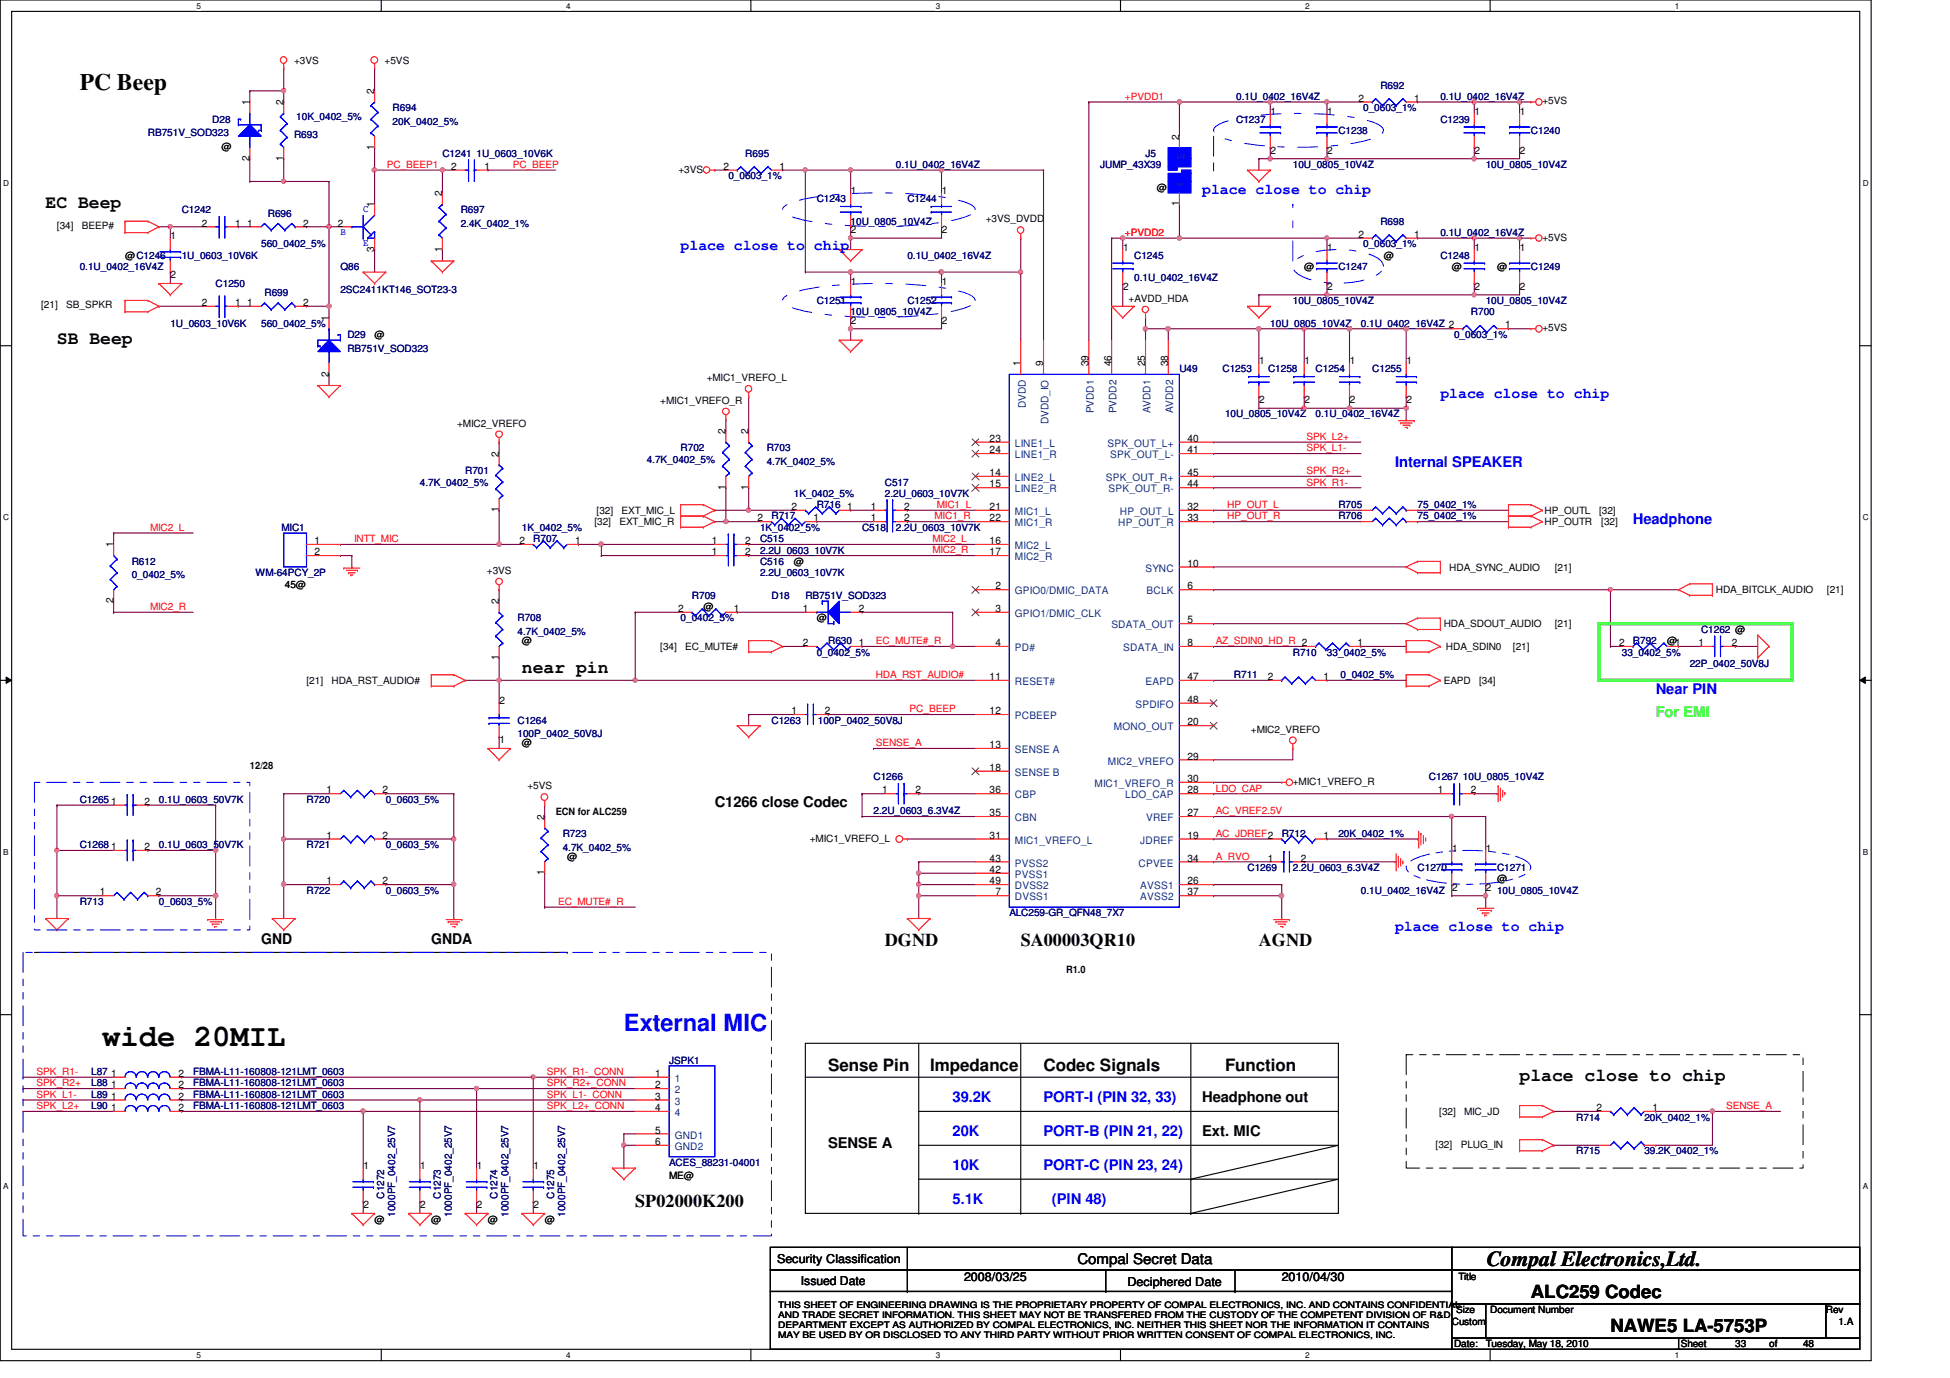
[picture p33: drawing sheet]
<svg xmlns="http://www.w3.org/2000/svg" width="297mm" height="210mm" viewBox="0 0 297 210" stroke-linecap="round" stroke-linejoin="round" font-family="sans-serif">
<defs><g id="words">
<text font-size="4.7" x="15.6" y="159.3">wide 20MIL</text>
<text font-size="3.6" x="12.1" y="13.7">PC Beep</text>
<text font-size="3.6" fill="#00f" x="95" y="157">External MIC</text>
<text font-size="3.3" x="226.5" y="192.9">Compal Electronics,Ltd.</text>
<g font-size="2.8">
<text x="6.9" y="31.7">EC Beep</text>
<text x="8.7" y="52.4">SB Beep</text>
<text x="79.5" y="102.5">near pin</text>
<text x="134.8" y="144.1">DGND</text>
<text x="155.5" y="144.1">SA00003QR10</text>
<text x="191.8" y="144.1">AGND</text>
<text x="231.5" y="164.7">place close to chip</text>
<text x="96.8" y="183.9">SP02000K200</text>
<text x="233.2" y="197.8">ALC259 Codec</text>
<text x="245.3" y="202.9">NAWE5 LA-5753P</text>
</g>
<g font-size="2.6">
<text x="126.1" y="163.1">Sense Pin</text>
<text x="141.7" y="163.1">Impedance</text>
<text x="159" y="163.1">Codec Signals</text>
<text x="186.6" y="163.1">Function</text>
</g>
<g font-size="2.2" fill="#00f">
<text x="183.1" y="29.5">place close to chip</text>
<text x="103.7" y="38.1">place close to chip</text>
<text x="219.4" y="60.6">place close to chip</text>
<text x="212.5" y="71.2">Internal SPEAKER</text>
<text x="248.7" y="79.8">Headphone</text>
<text x="252.2" y="105.7">Near PIN</text>
<text x="212.5" y="141.8">place close to chip</text>
<text x="145.1" y="167.9">39.2K</text>
<text x="159" y="167.9">PORT-I (PIN 32, 33)</text>
<text x="145.1" y="173.1">20K</text>
<text x="159" y="173.1">PORT-B (PIN 21, 22)</text>
<text x="145.1" y="178.3">10K</text>
<text x="159" y="178.3">PORT-C (PIN 23, 24)</text>
<text x="145.1" y="183.4">5.1K</text>
<text x="160.2" y="183.4">(PIN 48)</text>
</g>
<text font-size="2.2" fill="#0f0" x="252.2" y="109.2">For EMI</text>
<g font-size="2.2">
<text x="108.9" y="123">C1266 close Codec</text>
<text x="39.8" y="143.7">GND</text>
<text x="65.7" y="143.7">GNDA</text>
<text x="183.1" y="167.9">Headphone out</text>
<text x="183.1" y="173.1">Ext. MIC</text>
<text x="126.1" y="174.8">SENSE A</text>
<text x="164.1" y="192.5">Compal Secret Data</text>
</g>
<g font-size="1.9">
<text x="118.4" y="192.4">Security Classification</text>
<text x="122" y="195.7">Issued Date</text>
<text x="146.9" y="195.2">2008/03/25</text>
<text x="171.7" y="195.8">Deciphered Date</text>
<text x="195.2" y="195.2">2010/04/30</text>
</g>
<g font-size="1.6">
<text x="38" y="16" transform="rotate(-90 38 16)">1</text>
<text x="43.2" y="16" transform="rotate(-90 43.2 16)">2</text>
<text x="57" y="14.3" transform="rotate(-90 57 14.3)">2</text>
<text x="193.5" y="17.4">1</text>
<text x="202.2" y="17.4">1</text>
<text x="206.9" y="15.5">2</text>
<text x="215.4" y="15.5">1</text>
<text x="224.6" y="17.4">1</text>
<text x="231.5" y="17.4">1</text>
<text x="57" y="22.8" transform="rotate(-90 57 22.8)">1</text>
<text x="179.6" y="21.3" transform="rotate(-90 179.6 21.3)">2</text>
<text x="193.5" y="23.4">2</text>
<text x="202.2" y="23.4">2</text>
<text x="224.6" y="23.4">2</text>
<text x="231.5" y="23.4">2</text>
<text x="38" y="24.6" transform="rotate(-90 38 24.6)">2</text>
<text x="43.2" y="24.6" transform="rotate(-90 43.2 24.6)">1</text>
<text x="67.3" y="29.9" transform="rotate(-90 67.3 29.9)">2</text>
<text x="68.7" y="25.9">2</text>
<text x="73.8" y="25.9">1</text>
<text x="110.2" y="25.9">2</text>
<text x="118.7" y="25.9">1</text>
<text x="129.6" y="29.5">1</text>
<text x="143.5" y="29.5">1</text>
<text x="30.7" y="34.5">2</text>
<text x="35.8" y="34.5">1</text>
<text x="37.7" y="34.5">1</text>
<text x="46.2" y="34.5">2</text>
<text x="51.5" y="34.5">2</text>
<text x="57" y="31.6" transform="rotate(-90 57 31.6)">1</text>
<text x="129.6" y="35.5">2</text>
<text x="143.5" y="35.5">2</text>
<text x="179.6" y="31.5" transform="rotate(-90 179.6 31.5)">1</text>
<text x="26" y="36.4">1</text>
<text x="57" y="38.4" transform="rotate(-90 57 38.4)">3</text>
<text x="67.3" y="38.4" transform="rotate(-90 67.3 38.4)">1</text>
<text x="171.1" y="38.2">1</text>
<text x="202.2" y="38.2">1</text>
<text x="206.9" y="36.2">2</text>
<text x="215.4" y="36.2">1</text>
<text x="224.6" y="38.2">1</text>
<text x="231.5" y="38.2">1</text>
<text x="26" y="42.4">2</text>
<text x="30.7" y="46.6">2</text>
<text x="35.8" y="46.6">1</text>
<text x="37.7" y="46.6">1</text>
<text x="46.2" y="46.6">2</text>
<text x="129.6" y="43.3">1</text>
<text x="143.5" y="43.3">1</text>
<text x="171.1" y="44.1">2</text>
<text x="202.2" y="44.1">2</text>
<text x="224.6" y="44.1">2</text>
<text x="231.5" y="44.1">2</text>
<text x="50.1" y="48.9" transform="rotate(-90 50.1 48.9)">1</text>
<text x="129.6" y="49.3">2</text>
<text x="143.5" y="49.3">2</text>
<text x="229.3" y="50">1</text>
<text x="50.1" y="57.4" transform="rotate(-90 50.1 57.4)">2</text>
<text x="155.4" y="55.8" transform="rotate(-90 155.4 55.8)">1</text>
<text x="158.9" y="55.8" transform="rotate(-90 158.9 55.8)">9</text>
<text x="165.8" y="55.8" transform="rotate(-90 165.8 55.8)">39</text>
<text x="169.3" y="55.8" transform="rotate(-90 169.3 55.8)">46</text>
<text x="174.5" y="55.8" transform="rotate(-90 174.5 55.8)">25</text>
<text x="177.9" y="55.8" transform="rotate(-90 177.9 55.8)">38</text>
<text x="191.8" y="55.5">1</text>
<text x="198.7" y="55.5">1</text>
<text x="205.6" y="55.5">1</text>
<text x="214.2" y="55.5">1</text>
<text x="191.8" y="61.4">2</text>
<text x="198.7" y="61.4">2</text>
<text x="205.6" y="61.4">2</text>
<text x="214.2" y="61.4">2</text>
<text x="76" y="69.6" transform="rotate(-90 76 69.6)">2</text>
<text x="110.5" y="66.1" transform="rotate(-90 110.5 66.1)">2</text>
<text x="114" y="66.1" transform="rotate(-90 114 66.1)">2</text>
<text x="150.7" y="67.3">23</text>
<text x="150.7" y="69">24</text>
<text x="180.9" y="67.3">40</text>
<text x="180.9" y="69">41</text>
<text x="110.5" y="74.6" transform="rotate(-90 110.5 74.6)">1</text>
<text x="114" y="74.6" transform="rotate(-90 114 74.6)">1</text>
<text x="120.6" y="77.7">2</text>
<text x="129.1" y="77.7">1</text>
<text x="132.7" y="77.7">1</text>
<text x="137.7" y="77.7">2</text>
<text x="150.7" y="72.5">14</text>
<text x="150.7" y="74.3">15</text>
<text x="150.7" y="77.7">21</text>
<text x="180.9" y="72.5">45</text>
<text x="180.9" y="74.3">44</text>
<text x="180.9" y="77.7">32</text>
<text x="17.3" y="83.4" transform="rotate(-90 17.3 83.4)">1</text>
<text x="47.9" y="82.9">1</text>
<text x="76" y="78.1" transform="rotate(-90 76 78.1)">1</text>
<text x="79.1" y="82.9">2</text>
<text x="87.6" y="82.9">1</text>
<text x="108.5" y="82.9">1</text>
<text x="113.5" y="82.9">2</text>
<text x="115.4" y="79.4">2</text>
<text x="123.9" y="79.4">1</text>
<text x="132.7" y="79.4">1</text>
<text x="137.7" y="79.4">2</text>
<text x="150.7" y="79.4">22</text>
<text x="150.7" y="82.9">16</text>
<text x="180.9" y="79.4">33</text>
<text x="47.9" y="84.6">2</text>
<text x="108.5" y="84.6">1</text>
<text x="113.5" y="84.6">2</text>
<text x="150.7" y="84.6">17</text>
<text x="151.6" y="89.8">2</text>
<text x="180.9" y="86.3">10</text>
<text x="180.9" y="89.8">6</text>
<text x="17.3" y="91.9" transform="rotate(-90 17.3 91.9)">2</text>
<text x="76" y="92" transform="rotate(-90 76 92)">2</text>
<text x="103.3" y="93.2">2</text>
<text x="111.8" y="93.2">1</text>
<text x="122.3" y="93.2">1</text>
<text x="130.8" y="93.2">2</text>
<text x="151.6" y="93.2">3</text>
<text x="180.9" y="95">5</text>
<text x="76" y="100.5" transform="rotate(-90 76 100.5)">1</text>
<text x="122.3" y="98.4">2</text>
<text x="130.8" y="98.4">1</text>
<text x="151.6" y="98.4">4</text>
<text x="180.9" y="98.4">8</text>
<text x="206.8" y="98.4">1</text>
<text x="246.6" y="98.4">2</text>
<text x="258.7" y="98.4">1</text>
<text x="263.8" y="98.4">2</text>
<text x="76.1" y="107.3">2</text>
<text x="150.7" y="103.6">11</text>
<text x="180.9" y="103.6">47</text>
<text x="180.9" y="107.1">48</text>
<text x="193.1" y="103.6">2</text>
<text x="201.6" y="103.6">1</text>
<text x="76.1" y="113.2">1</text>
<text x="120.6" y="108.8">1</text>
<text x="125.6" y="108.8">2</text>
<text x="150.7" y="114">13</text>
<text x="150.7" y="108.8">12</text>
<text x="180.9" y="110.5">20</text>
<text x="150.7" y="117.4">18</text>
<text x="180.9" y="119.1">30</text>
<text x="180.9" y="115.7">29</text>
<text x="16.9" y="122.6">1</text>
<text x="22" y="122.6">2</text>
<text x="49.7" y="120.9">1</text>
<text x="58.3" y="120.9">2</text>
<text x="82.9" y="124.9" transform="rotate(-90 82.9 124.9)">2</text>
<text x="134.4" y="120.9">1</text>
<text x="139.4" y="120.9">2</text>
<text x="150.7" y="124.3">35</text>
<text x="150.7" y="120.9">36</text>
<text x="180.9" y="124.3">27</text>
<text x="180.9" y="120.9">28</text>
<text x="219" y="120.9">1</text>
<text x="224.1" y="120.9">2</text>
<text x="16.9" y="129.5">1</text>
<text x="22" y="129.5">2</text>
<text x="49.7" y="127.8">1</text>
<text x="58.3" y="127.8">2</text>
<text x="150.7" y="131.2">43</text>
<text x="150.7" y="127.8">31</text>
<text x="180.9" y="131.2">34</text>
<text x="180.9" y="127.8">19</text>
<text x="193.1" y="131.2">1</text>
<text x="198.2" y="131.2">2</text>
<text x="201.6" y="127.8">1</text>
<text x="221.2" y="129.7">1</text>
<text x="226.4" y="129.7">1</text>
<text x="15.2" y="136.4">1</text>
<text x="23.7" y="136.4">2</text>
<text x="49.7" y="134.7">1</text>
<text x="58.3" y="134.7">2</text>
<text x="82.9" y="133.3" transform="rotate(-90 82.9 133.3)">1</text>
<text x="150.7" y="133">42</text>
<text x="150.7" y="134.7">49</text>
<text x="151.6" y="136.4">7</text>
<text x="180.9" y="134.7">26</text>
<text x="180.9" y="136.4">37</text>
<text x="221.2" y="135.7">2</text>
<text x="226.4" y="135.7">2</text>
<text x="16.9" y="165.8">1</text>
<text x="16.9" y="164">1</text>
<text x="16.9" y="167.5">1</text>
<text x="27.2" y="165.8">2</text>
<text x="27.2" y="164">2</text>
<text x="27.2" y="167.5">2</text>
<text x="99.8" y="164">1</text>
<text x="99.8" y="165.8">2</text>
<text x="99.8" y="167.5">3</text>
<text x="16.9" y="169.2">1</text>
<text x="27.2" y="169.2">2</text>
<text x="99.8" y="169.2">4</text>
<text x="99.8" y="172.7">5</text>
<text x="243.2" y="169.2">2</text>
<text x="251.7" y="169.2">1</text>
<text x="55.4" y="178.1">1</text>
<text x="64" y="178.1">1</text>
<text x="72.6" y="178.1">1</text>
<text x="81.3" y="178.1">1</text>
<text x="99.8" y="174.4">6</text>
<text x="55.4" y="184">2</text>
<text x="64" y="184">2</text>
<text x="72.6" y="184">2</text>
<text x="81.3" y="184">2</text>
</g>
<g font-size="1.6" fill="#004080">
<text x="180.4" y="28.5" transform="rotate(-90 180.4 28.5)">1</text>
<text x="180.4" y="24.2" transform="rotate(-90 180.4 24.2)">2</text>
<text x="156.2" y="62.2" transform="rotate(-90 156.2 62.2)">DVDD</text>
<text x="159.7" y="64.6" transform="rotate(-90 159.7 64.6)">DVDD_IO</text>
<text x="166.6" y="62.9" transform="rotate(-90 166.6 62.9)">PVDD1</text>
<text x="170.1" y="62.9" transform="rotate(-90 170.1 62.9)">PVDD2</text>
<text x="175.3" y="62.9" transform="rotate(-90 175.3 62.9)">AVDD1</text>
<text x="178.7" y="62.9" transform="rotate(-90 178.7 62.9)">AVDD2</text>
<text x="154.6" y="68.1">LINE1_L</text>
<text x="154.6" y="69.8">LINE1_R</text>
<text x="168.7" y="68.1">SPK_OUT_L+</text>
<text x="169.1" y="69.8">SPK_OUT_L-</text>
<text x="154.6" y="73.3">LINE2_L</text>
<text x="154.6" y="75">LINE2_R</text>
<text x="168.4" y="73.3">SPK_OUT_R+</text>
<text x="168.9" y="75">SPK_OUT_R-</text>
<text x="154.6" y="78.4">MIC1_L</text>
<text x="154.6" y="80.2">MIC1_R</text>
<text x="154.6" y="83.7">MIC2_L</text>
<text x="170.3" y="80.2">HP_OUT_R</text>
<text x="170.6" y="78.4">HP_OUT_L</text>
<text x="154.6" y="85.3">MIC2_R</text>
<text x="174.5" y="87.1">SYNC</text>
<text x="154.6" y="90.6">GPIO0/DMIC_DATA</text>
<text x="154.6" y="94">GPIO1/DMIC_CLK</text>
<text x="169.3" y="95.7">SDATA_OUT</text>
<text x="174.7" y="90.6">BCLK</text>
<text x="154.6" y="99.2">PD#</text>
<text x="171.1" y="99.2">SDATA_IN</text>
<text x="154.6" y="104.4">RESET#</text>
<text x="173" y="107.8">SPDIFO</text>
<text x="174.5" y="104.4">EAPD</text>
<text x="154.6" y="109.6">PCBEEP</text>
<text x="169.7" y="111.3">MONO_OUT</text>
<text x="154.6" y="114.7">SENSE A</text>
<text x="154.6" y="118.2">SENSE B</text>
<text x="166.7" y="119.9">MIC1_VREFO_R</text>
<text x="168.7" y="116.5">MIC2_VREFO</text>
<text x="154.6" y="125.1">CBN</text>
<text x="154.6" y="121.6">CBP</text>
<text x="171.4" y="121.6">LDO_CAP</text>
<text x="174.6" y="125.1">VREF</text>
<text x="154.6" y="132">PVSS2</text>
<text x="154.6" y="128.5">MIC1_VREFO_L</text>
<text x="173.4" y="132">CPVEE</text>
<text x="173.7" y="128.5">JDREF</text>
<text x="154.6" y="137.2">DVSS1</text>
<text x="154.6" y="133.7">PVSS1</text>
<text x="154.6" y="135.5">DVSS2</text>
<text x="173.7" y="135.5">AVSS1</text>
<text x="173.7" y="137.2">AVSS2</text>
<text x="102.8" y="164.8">1</text>
<text x="102.8" y="166.5">2</text>
<text x="102.8" y="168.3">3</text>
<text x="102.8" y="170">4</text>
<text x="102.8" y="173.4">GND1</text>
<text x="102.8" y="175.2">GND2</text>
</g>
<g font-size="1.5">
<text x="44.8" y="9.7">+3VS</text>
<text x="58.6" y="9.7">+5VS</text>
<text x="234.9" y="15.9">+5VS</text>
<text x="33.7" y="22.8">@</text>
<text x="103.3" y="26.3">+3VS</text>
<text x="176.2" y="29">@</text>
<text x="8.7" y="34.9">[34]</text>
<text x="12.5" y="34.9">BEEP#</text>
<text x="150.2" y="33.9">+3VS_DVDD</text>
<text x="19" y="39.4">@C1246</text>
<text x="198.7" y="41.1">@</text>
<text x="210.8" y="39.4">@</text>
<text x="221.1" y="41.1">@</text>
<text x="228" y="41.1">@</text>
<text x="234.9" y="36.7">+5VS</text>
<text x="6.3" y="47">[21]</text>
<text x="10.1" y="47">SB_SPKR</text>
<text x="171.9" y="46">+AVDD_HDA</text>
<text x="57.1" y="51.5">@</text>
<text x="234.9" y="50.5">+5VS</text>
<text x="107.7" y="58">+MIC1_VREFO_L</text>
<text x="69.6" y="65">+MIC2_VREFO</text>
<text x="100.6" y="61.5">+MIC1_VREFO_R</text>
<text x="90.5" y="80">[32]</text>
<text x="90.9" y="78.3">[32]</text>
<text x="94.4" y="80">EXT_MIC_R</text>
<text x="94.7" y="78.3">EXT_MIC_L</text>
<text x="235.3" y="78.3">HP_OUTL</text>
<text x="235.3" y="80">HP_OUTR</text>
<text x="243.6" y="78.3">[32]</text>
<text x="243.9" y="80">[32]</text>
<text x="43.4" y="89.5">45@</text>
<text x="74.2" y="87.4">+3VS</text>
<text x="120.9" y="86">@</text>
<text x="220.8" y="86.9">HDA_SYNC_AUDIO</text>
<text x="236.9" y="86.9">[21]</text>
<text x="107.1" y="93">@</text>
<text x="124.4" y="94.7">@</text>
<text x="219.9" y="95.5">HDA_SDOUT_AUDIO</text>
<text x="236.9" y="95.5">[21]</text>
<text x="261.4" y="90.3">HDA_BITCLK_AUDIO</text>
<text x="278.3" y="90.3">[21]</text>
<text x="79.5" y="98.1">@</text>
<text x="100.6" y="99">[34]</text>
<text x="104.4" y="99">EC_MUTE#</text>
<text x="220.3" y="99">HDA_SDIN0</text>
<text x="230.5" y="99">[21]</text>
<text x="254" y="98.1">@1</text>
<text x="46.7" y="104.2">[21]</text>
<text x="50.5" y="104.2">HDA_RST_AUDIO#</text>
<text x="219.9" y="104.2">EAPD</text>
<text x="225.3" y="104.2">[34]</text>
<text x="79.5" y="113.7">@</text>
<text x="190.5" y="111.6">+MIC2_VREFO</text>
<text x="38.1" y="117.2">12/28</text>
<text x="196.9" y="119.5">+MIC1_VREFO_R</text>
<text x="80.3" y="120.2">+5VS</text>
<text x="84.7" y="124.1">ECN for ALC259</text>
<text x="86.4" y="130.9">@</text>
<text x="123.4" y="128.2">+MIC1_VREFO_L</text>
<text x="228" y="134.4">@</text>
<text x="162.4" y="148.3">R1.0</text>
<text x="219.2" y="169.8">[32]</text>
<text x="223" y="169.8">MIC_JD</text>
<text x="101.9" y="179.7">ME@</text>
<text x="218.7" y="174.8">[32]</text>
<text x="222.5" y="174.8">PLUG_IN</text>
<text x="57.1" y="186.2">@</text>
<text x="65.7" y="186.2">@</text>
<text x="74.3" y="186.2">@</text>
<text x="83" y="186.2">@</text>
<text x="222.2" y="195">Title</text>
<text x="221.1" y="201.8">Custom</text>
<text x="221.8" y="200">Size</text>
<text x="227" y="200">Document Number</text>
<text x="278.1" y="200">Rev</text>
<text x="280" y="201.8">1.A</text>
<text x="221.5" y="205.2">Date:</text>
<text x="226.3" y="205.2">Tuesday, May 18, 2010</text>
<text x="256" y="205.2">Sheet</text>
<text x="264.3" y="205.2">33</text>
<text x="269.5" y="205.2">of</text>
<text x="274.7" y="205.2">48</text>
</g>
<g font-size="1.5" fill="#000080">
<text x="59.8" y="16.9">R694</text>
<text x="188.3" y="15.2">0.1U_0402_16V4Z</text>
<text x="207.6" y="16.9">0_0603_1%</text>
<text x="210.3" y="13.5">R692</text>
<text x="219.4" y="15.2">0.1U_0402_16V4Z</text>
<text x="22.5" y="20.7">RB751V_SOD323</text>
<text x="32.3" y="18.7">D28</text>
<text x="44.8" y="21.1">R693</text>
<text x="45.1" y="18.3">10K_0402_5%</text>
<text x="59.8" y="19">20K_0402_5%</text>
<text x="67.4" y="23.9">C1241 1U_0603_10V6K</text>
<text x="113.5" y="23.9">R695</text>
<text x="174.5" y="23.9">J5</text>
<text x="188.3" y="18.7">C1237</text>
<text x="203.9" y="20.4">C1238</text>
<text x="219.4" y="18.7">C1239</text>
<text x="233.2" y="20.4">C1240</text>
<text x="111" y="27.3">0_0603_1%</text>
<text x="136.5" y="25.6">0.1U_0402_16V4Z</text>
<text x="167.6" y="25.6">JUMP_43X39</text>
<text x="196.9" y="25.6">10U_0805_10V4Z</text>
<text x="226.3" y="25.6">10U_0805_10V4Z</text>
<text x="27.7" y="32.5">C1242</text>
<text x="40.8" y="33">R696</text>
<text x="70.2" y="32.5">R697</text>
<text x="70.2" y="34.6">2.4K_0402_1%</text>
<text x="124.4" y="30.8">C1243</text>
<text x="129.6" y="34.2">10U_0805_10V4Z</text>
<text x="138.2" y="30.8">C1244</text>
<text x="210.3" y="34.2">R698</text>
<text x="219.4" y="35.9">0.1U_0402_16V4Z</text>
<text x="12.1" y="41.1">0.1U_0402_16V4Z</text>
<text x="27.7" y="39.4">1U_0603_10V6K</text>
<text x="39.8" y="37.7">560_0402_5%</text>
<text x="51.9" y="41.1">Q86</text>
<text x="138.2" y="39.4">0.1U_0402_16V4Z</text>
<text x="172.8" y="39.4">C1245</text>
<text x="203.9" y="41.1">C1247</text>
<text x="207.6" y="37.7">0_0603_1%</text>
<text x="219.4" y="39.4">C1248</text>
<text x="233.2" y="41.1">C1249</text>
<text x="32.8" y="43.7">C1250</text>
<text x="40.3" y="45.1">R699</text>
<text x="51.9" y="44.6">2SC2411KT146_SOT23-3</text>
<text x="124.4" y="46.3">C1251</text>
<text x="138.2" y="46.3">C1252</text>
<text x="172.8" y="42.8">0.1U_0402_16V4Z</text>
<text x="196.9" y="46.3">10U_0805_10V4Z</text>
<text x="226.3" y="46.3">10U_0805_10V4Z</text>
<text x="25.9" y="49.8">1U_0603_10V6K</text>
<text x="39.8" y="49.8">560_0402_5%</text>
<text x="52.9" y="51.5">D29</text>
<text x="52.9" y="53.6">RB751V_SOD323</text>
<text x="129.6" y="48">10U_0805_10V4Z</text>
<text x="193.5" y="49.8">10U_0805_10V4Z</text>
<text x="207.3" y="49.8">0.1U_0402_16V4Z 2</text>
<text x="221.5" y="51.5">0_0603_1%</text>
<text x="224.1" y="48">R700</text>
<text x="179.7" y="56.7">U49</text>
<text x="186.2" y="56.7">C1253</text>
<text x="193.2" y="56.7">C1258</text>
<text x="200.4" y="56.7">C1254</text>
<text x="209" y="56.7">C1255</text>
<text x="186.6" y="63.6">10U_0805_10V4Z</text>
<text x="200.4" y="63.6">0.1U_0402_16V4Z</text>
<text x="98.5" y="70.5">4.7K_0402_5%</text>
<text x="103.7" y="68.7">R702</text>
<text x="116.8" y="68.7">R703</text>
<text x="116.8" y="70.8">4.7K_0402_5%</text>
<text x="64" y="74">4.7K_0402_5%</text>
<text x="70.9" y="72.2">R701</text>
<text x="120.9" y="75.7">1K_0402_5%</text>
<text x="124.4" y="77.4">R716</text>
<text x="134.8" y="74">C517</text>
<text x="134.8" y="75.7">2.2U_0603_10V7K</text>
<text x="203.9" y="77.4">R705</text>
<text x="215.9" y="77.4">75_0402_1%</text>
<text x="42.9" y="80.9">MIC1</text>
<text x="79.5" y="80.9">1K_0402_5%</text>
<text x="81.2" y="82.6">R707</text>
<text x="115.8" y="80.9">1K_0402_5%</text>
<text x="115.8" y="82.6">C515</text>
<text x="117.5" y="79.1">R717</text>
<text x="131.3" y="80.9">C518</text>
<text x="136.5" y="80.9">2.2U_0603_10V7K</text>
<text x="203.9" y="79.1">R706</text>
<text x="215.9" y="79.1">75_0402_1%</text>
<text x="20.1" y="86">R612</text>
<text x="20.1" y="88.1">0_0402_5%</text>
<text x="38.9" y="87.8">WM-64PCY_2P</text>
<text x="115.8" y="84.3">2.2U_0603_10V7K</text>
<text x="115.8" y="86">C516</text>
<text x="115.8" y="87.8">2.2U_0603_10V7K</text>
<text x="78.8" y="94.7">R708</text>
<text x="103.7" y="94.7">0_0402_5%</text>
<text x="105.4" y="91.2">R709</text>
<text x="117.5" y="91.2">D18</text>
<text x="122.7" y="91.2">RB751V_SOD323</text>
<text x="78.8" y="96.7">4.7K_0402_5%</text>
<text x="124.4" y="99.9">0_0402_5%</text>
<text x="126.1" y="98.1">R630</text>
<text x="196.9" y="99.9">R710</text>
<text x="202.1" y="99.9">33_0402_5%</text>
<text x="247.1" y="99.9">33_0402_5%</text>
<text x="248.7" y="98.1">R792</text>
<text x="257.4" y="101.6">22P_0402_50V8J</text>
<text x="259.1" y="96.4">C1262 @</text>
<text x="188" y="103.3">R711</text>
<text x="204.2" y="103.3">0_0402_5%</text>
<text x="78.8" y="110.2">C1264</text>
<text x="78.8" y="112.3">100P_0402_50V8J</text>
<text x="117.5" y="110.2">C1263</text>
<text x="124.6" y="110.2">100P_0402_50V8J</text>
<text x="133.1" y="118.9">C1266</text>
<text x="217.7" y="118.9">C1267 10U_0805_10V4Z</text>
<text x="12.1" y="122.3">C1265</text>
<text x="24.2" y="122.3">0.1U_0603_50V7K</text>
<text x="46.7" y="122.3">R720</text>
<text x="58.8" y="122.3">0_0603_5%</text>
<text x="133.1" y="124">2.2U_0603_6.3V4Z</text>
<text x="12.1" y="129.2">C1268</text>
<text x="24.2" y="129.2">0.1U_0603_50V7K</text>
<text x="46.7" y="129.2">R721</text>
<text x="58.8" y="129.2">0_0603_5%</text>
<text x="85.7" y="127.5">R723</text>
<text x="85.7" y="129.6">4.7K_0402_5%</text>
<text x="195.2" y="127.5">R712</text>
<text x="203.9" y="127.5">20K_0402_1%</text>
<text x="12.1" y="137.8">R713</text>
<text x="24.2" y="137.8">0_0603_5%</text>
<text x="46.7" y="136.1">R722</text>
<text x="58.8" y="136.1">0_0603_5%</text>
<text x="190" y="132.7">C1269</text>
<text x="196.9" y="132.7">2.2U_0603_6.3V4Z</text>
<text x="207.3" y="136.1">0.1U_0402_16V4Z</text>
<text x="215.9" y="132.7">C1270</text>
<text x="228" y="132.7">C1271</text>
<text x="228" y="136.1">10U_0805_10V4Z</text>
<text x="153.8" y="139.6">ALC259-GR_QFN48_7X7</text>
<text x="13.9" y="165.5">L88</text>
<text x="13.9" y="163.7">L87</text>
<text x="13.9" y="167.2">L89</text>
<text x="29.4" y="165.5">FBMA-L11-160808-121LMT_0603</text>
<text x="29.4" y="163.7">FBMA-L11-160808-121LMT_0603</text>
<text x="29.4" y="167.2">FBMA-L11-160808-121LMT_0603</text>
<text x="101.9" y="162.1">JSPK1</text>
<text x="13.9" y="169">L90</text>
<text x="29.4" y="169">FBMA-L11-160808-121LMT_0603</text>
<text x="240.1" y="170.7">R714</text>
<text x="250.5" y="170.7">20K_0402_1%</text>
<text x="101.9" y="177.6">ACES_88231-04001</text>
<text x="240.1" y="175.9">R715</text>
<text x="250.5" y="175.9">39.2K_0402_1%</text>
<text x="58.5" y="182.6" transform="rotate(-90 58.5 182.6)">C1272</text>
<text x="60.2" y="185.3" transform="rotate(-90 60.2 185.3)">1000PF_0402_25V7</text>
<text x="67.1" y="182.6" transform="rotate(-90 67.1 182.6)">C1273</text>
<text x="68.8" y="185.3" transform="rotate(-90 68.8 185.3)">1000PF_0402_25V7</text>
<text x="75.8" y="182.6" transform="rotate(-90 75.8 182.6)">C1274</text>
<text x="77.5" y="185.3" transform="rotate(-90 77.5 185.3)">1000PF_0402_25V7</text>
<text x="84.4" y="182.6" transform="rotate(-90 84.4 182.6)">C1275</text>
<text x="86.1" y="185.3" transform="rotate(-90 86.1 185.3)">1000PF_0402_25V7</text>
</g>
<g font-size="1.5" fill="#f00">
<text x="171.4" y="15.2">+PVDD1</text>
<text x="58.9" y="25.6">PC_BEEP1</text>
<text x="78.1" y="25.6">PC_BEEP</text>
<text x="171.4" y="35.9">+PVDD2</text>
<text x="199" y="68.7">SPK_L1-</text>
<text x="199" y="67">SPK_L2+</text>
<text x="142.7" y="77.4">MIC1_L</text>
<text x="186.9" y="77.4">HP_OUT_L</text>
<text x="199" y="74">SPK_R1-</text>
<text x="199" y="72.2">SPK_R2+</text>
<text x="22.9" y="80.9">MIC2_L</text>
<text x="53.9" y="82.6">INTT_MIC</text>
<text x="142" y="82.6">MIC2_L</text>
<text x="142.4" y="79.1">MIC1_R</text>
<text x="186.9" y="79.1">HP_OUT_R</text>
<text x="142" y="84.3">MIC2_R</text>
<text x="22.9" y="92.9">MIC2_R</text>
<text x="133.4" y="98.1">EC_MUTE#_R</text>
<text x="185.2" y="98.1">AZ_SDIN0_HD_R 2</text>
<text x="133.4" y="103.3">HDA_RST_AUDIO#</text>
<text x="133.4" y="113.7">SENSE_A</text>
<text x="138.6" y="108.5">PC_BEEP</text>
<text x="185.2" y="124">AC_VREF2.5V</text>
<text x="185.2" y="120.6">LDO_CAP</text>
<text x="185.2" y="127.5">AC_JDREF2</text>
<text x="185.2" y="130.9">A_RVO</text>
<text x="85" y="137.8">EC_MUTE#_R</text>
<text x="5.6" y="163.7">SPK_R1-</text>
<text x="5.6" y="165.5">SPK_R2+</text>
<text x="5.6" y="167.2">SPK_L1-</text>
<text x="83.3" y="163.7">SPK_R1-_CONN</text>
<text x="83.3" y="165.5">SPK_R2+_CONN</text>
<text x="83.3" y="167.2">SPK_L1-_CONN</text>
<text x="5.6" y="169">SPK_L2+</text>
<text x="83.3" y="169">SPK_L2+_CONN</text>
<text x="262.9" y="169">SENSE_A</text>
</g>
<g font-size="1.5" fill="#00f">
<text x="51.9" y="35.8">B</text>
<text x="55.3" y="32.3">C</text>
<text x="55.3" y="37.5">E</text>
</g>
<g font-size="1.4">
<text x="118.5" y="200.7">AND TRADE SECRET INFORMATION. THIS SHEET MAY NOT BE TRANSFERED FROM THE CUSTODY OF THE COMPETENT DIVISION OF R&amp;D</text>
<text x="118.5" y="199.2">THIS SHEET OF ENGINEERING DRAWING IS THE PROPRIETARY PROPERTY OF COMPAL ELECTRONICS, INC. AND CONTAINS CONFIDENTIAL</text>
<text x="118.5" y="202.3">DEPARTMENT EXCEPT AS AUTHORIZED BY COMPAL ELECTRONICS, INC. NEITHER THIS SHEET NOR THE INFORMATION IT CONTAINS</text>
<text x="118.5" y="203.9">MAY BE USED BY OR DISCLOSED TO ANY THIRD PARTY WITHOUT PRIOR WRITTEN CONSENT OF COMPAL ELECTRONICS, INC.</text>
</g>
<g font-size="1.3">
<text x="29.9" y="1.4">5</text>
<text x="86.2" y="1.4">4</text>
<text x="142.5" y="1.4">3</text>
<text x="198.8" y="1.4">2</text>
<text x="255.1" y="1.4">1</text>
<text x=".5" y="28.3">D</text>
<text x="283.8" y="28.3">D</text>
<text x=".5" y="79.2">C</text>
<text x="283.8" y="79.2">C</text>
<text x=".5" y="130.2">B</text>
<text x="283.8" y="130.2">B</text>
<text x=".5" y="181.1">A</text>
<text x="283.8" y="181.1">A</text>
<text x="29.9" y="206.9">5</text>
<text x="86.2" y="206.9">4</text>
<text x="142.5" y="206.9">3</text>
<text x="198.8" y="206.9">2</text>
<text x="255.1" y="206.9">1</text>
</g>
</g></defs>
<path d="M0 0h285v207.3h-285zM1.8 1.7h281.5v203.8h-281.5z" fill="none" stroke="#000" stroke-width=".17"/>
<g fill="#fff">
<path d="M29.9 .2h.7v1.4h-.7z"/>
<path d="M29.9 205.7h.7v1.4h-.7z"/>
</g>
<path d="M58.1 0v1.7M58.1 205.5v1.8" fill="none" stroke="#000" stroke-width=".17"/>
<g fill="#fff">
<path d="M86.2 .2h.7v1.4h-.7z"/>
<path d="M86.2 205.7h.7v1.4h-.7z"/>
</g>
<path d="M114.4 0v1.7M114.4 205.5v1.8" fill="none" stroke="#000" stroke-width=".17"/>
<g fill="#fff">
<path d="M142.5 .2h.7v1.4h-.7z"/>
<path d="M142.5 205.7h.7v1.4h-.7z"/>
</g>
<path d="M170.7 0v1.7M170.7 205.5v1.8" fill="none" stroke="#000" stroke-width=".17"/>
<g fill="#fff">
<path d="M198.8 .2h.7v1.4h-.7z"/>
<path d="M198.8 205.7h.7v1.4h-.7z"/>
</g>
<path d="M227 0v1.7M227 205.5v1.8" fill="none" stroke="#000" stroke-width=".17"/>
<g fill="#fff">
<path d="M255.1 .2h.7v1.4h-.7z"/>
<path d="M255.1 205.7h.7v1.4h-.7z"/>
<path d="M.5 27.2h.9v1.4h-.9z"/>
<path d="M283.8 27.2h.8v1.4h-.8z"/>
<path d="M.5 78.1h.9v1.4h-.9z"/>
<path d="M283.8 78.1h.8v1.4h-.8z"/>
</g>
<path d="M0 52.7h1.8M283.3 52.7h1.7" fill="none" stroke="#000" stroke-width=".17"/>
<g fill="#fff">
<path d="M.5 129.1h.8v1.4h-.8z"/>
<path d="M283.8 129.1h.8v1.4h-.8z"/>
</g>
<path d="M0 103.6h1.8M283.3 103.6h1.7" fill="none" stroke="#000" stroke-width=".17"/>
<path d="M.9 103.1l.9 .5-.9 .5zM283.3 103.6l.8-.5v1z" fill="#000"/>
<path d="M.9 103.1l.9 .5-.9 .5zM283.3 103.6l.8-.5v1z" fill="none" stroke="#000" stroke-width=".15"/>
<g fill="#fff">
<path d="M.5 180h.8v1.4h-.8z"/>
<path d="M283.8 180h.8v1.4h-.8z"/>
</g>
<path d="M0 154.6h1.8M283.3 154.6h1.7" fill="none" stroke="#000" stroke-width=".17"/>
<path d="M27.7 165.8h.1M27.7 165.8h44.9M72.6 165.8h.1M72.6 165.8v12.1M81.2 164.1h.1M81.2 164.1h15.6" fill="none" stroke="#800040" stroke-width=".17"/>
<circle cx="81.2" cy="164.1" r=".32" fill="#f0f"/>
<circle cx="81.2" cy="164.1" r=".32" fill="none" stroke="#f0f" stroke-width=".17"/>
<path d="M55.3 169.3h.1M55.3 169.3h41.5" fill="none" stroke="#800040" stroke-width=".17"/>
<circle cx="55.3" cy="169.2" r=".33" fill="#f0f"/>
<circle cx="55.3" cy="169.2" r=".33" fill="none" stroke="#f0f" stroke-width=".17"/>
<path d="M72.6 165.8h.1M72.6 165.8h24.2" fill="none" stroke="#800040" stroke-width=".17"/>
<circle cx="72.6" cy="165.8" r=".32" fill="#f0f"/>
<circle cx="72.6" cy="165.8" r=".32" fill="none" stroke="#f0f" stroke-width=".17"/>
<path d="M3.5 169.3h.1M3.5 164.1h.1M3.5 165.8h.1M3.5 167.6h.1M3.5 169.3h13.8M3.5 164.1h13.8M3.5 165.8h13.8M3.5 167.6h13.8M64 167.6h.1M64 167.6h32.8" fill="none" stroke="#800040" stroke-width=".17"/>
<circle cx="63.9" cy="167.5" r=".32" fill="#f0f"/>
<circle cx="63.9" cy="167.5" r=".32" fill="none" stroke="#f0f" stroke-width=".17"/>
<path d="M95 174.5h.1M95 172.7v1.8M64 183.1h.1M64 183.1v1.7" fill="none" stroke="#800040" stroke-width=".17"/>
<circle cx="95" cy="174.4" r=".32" fill="#f0f"/>
<circle cx="95" cy="174.4" r=".32" fill="none" stroke="#f0f" stroke-width=".17"/>
<g fill="none" stroke="#800040" stroke-width=".17">
<path d="M165.9 15.5h.1M165.9 15.5h13.8M179.7 15.5h.1M179.7 15.5v5.2M155.5 36.3h.1M155.5 36.3v5.1M171 36.3h.1M179.7 31.1h.1M179.7 31.1v5.2h-8.7M119.2 98.5h.1M119.2 98.5h3.5M184.9 86.4h.1"/>
<path d="M184.9 86.4h29.3M76 100.2h.1M76 112.3h.1M76 100.2v3.4M76 112.3v1.7M140 120.9h.1M140 120.9h8.6M27.7 164.1h.1M27.7 169.3h.1M27.7 164.1h53.5M27.7 169.3h27.6M55.3 169.3h.1"/>
<path d="M55.3 169.3v8.6M81.2 164.1h.1M81.2 164.1v13.8M95 174.5h.1M95 174.5h1.8M72.6 183.1h.1M72.6 183.1v1.7"/>
</g>
<circle cx="171" cy="36.3" r=".33" fill="#f0f"/>
<circle cx="171" cy="36.3" r=".33" fill="none" stroke="#f0f" stroke-width=".17"/>
<path d="M129.6 25.9h.1M129.6 25.9h13.8M143.4 25.9h.1M143.4 25.9v3.5M143.4 41.4h.1M143.4 41.4v1.8" fill="none" stroke="#800040" stroke-width=".17"/>
<circle cx="129.6" cy="25.9" r=".32" fill="#f0f"/>
<circle cx="129.6" cy="25.9" r=".32" fill="none" stroke="#f0f" stroke-width=".17"/>
<path d="M198.7 50.1h.1M198.7 50.1h6.9M205.6 50.1h.1M205.6 50.1v5.2" fill="none" stroke="#800040" stroke-width=".17"/>
<circle cx="198.6" cy="50.1" r=".33" fill="#f0f"/>
<circle cx="198.6" cy="50.1" r=".33" fill="none" stroke="#f0f" stroke-width=".17"/>
<path d="M202.1 15.5h.1M202.1 15.5h5.2M184.9 98.5h.1M184.9 98.5h13.8" fill="none" stroke="#800040" stroke-width=".17"/>
<circle cx="202.1" cy="15.5" r=".33" fill="#f0f"/>
<circle cx="202.1" cy="15.5" r=".33" fill="none" stroke="#f0f" stroke-width=".17"/>
<path d="M193.5 15.5h.1M193.5 15.5v1.8M221.1 124.4h.1M221.1 124.4h5.2" fill="none" stroke="#800040" stroke-width=".17"/>
<circle cx="221.1" cy="124.3" r=".33" fill="#f0f"/>
<circle cx="221.1" cy="124.3" r=".33" fill="none" stroke="#f0f" stroke-width=".17"/>
<path d="M221.1 136.4h.1M221.1 136.4h5.2M226.3 124.4h.1M226.3 124.4v5.1" fill="none" stroke="#800040" stroke-width=".17"/>
<circle cx="226.3" cy="136.4" r=".33" fill="#f0f"/>
<circle cx="226.3" cy="136.4" r=".33" fill="none" stroke="#f0f" stroke-width=".17"/>
<path d="M191.8 50.1h.1M191.8 50.1v5.2M214.2 50.1h.1M214.2 50.1h6.9" fill="none" stroke="#800040" stroke-width=".17"/>
<circle cx="191.7" cy="50.1" r=".33" fill="#f0f"/>
<circle cx="191.7" cy="50.1" r=".33" fill="none" stroke="#f0f" stroke-width=".17"/>
<path d="M231.5 15.5h.1M231.5 15.5v1.8" fill="none" stroke="#800040" stroke-width=".17"/>
<circle cx="231.5" cy="15.5" r=".34" fill="#f0f"/>
<circle cx="231.5" cy="15.5" r=".34" fill="none" stroke="#f0f" stroke-width=".17"/>
<path d="M224.6 15.5h.1M224.6 15.5h6.9" fill="none" stroke="#800040" stroke-width=".17"/>
<circle cx="224.5" cy="15.5" r=".33" fill="#f0f"/>
<circle cx="224.5" cy="15.5" r=".33" fill="none" stroke="#f0f" stroke-width=".17"/>
<g fill="none" stroke="#800040" stroke-width=".17">
<path d="M165.9 15.5h.1M165.9 15.5v36.3M231.5 15.5h.1M231.5 15.5h1.7M108.9 25.9h.1M108.9 25.9h1.7M122.7 25.9h.1M122.7 25.9v15.5M169.3 36.3h.1M169.3 36.3h1.7M171 36.3h.1M171 36.3v1.7"/>
<path d="M171 43.2h.1M171 43.2v3.5M174.5 48.4h.1M174.5 50.1h.1M174.5 48.4v1.7M174.5 50.1h3.5M131.3 120.9h.1M131.3 120.9h3.5M138.2 127.8h.1M138.2 127.8h10.4M140 131.3h.1M140 131.3h8.6"/>
</g>
<circle cx="174.5" cy="50.1" r=".33" fill="#f0f"/>
<circle cx="174.5" cy="50.1" r=".33" fill="none" stroke="#f0f" stroke-width=".17"/>
<g fill="none" stroke="#800040" stroke-width=".17">
<path d="M119.2 25.9h.1M119.2 25.9h3.5M129.6 48.4h.1M129.6 48.4v1.7M198.7 62.2h.1M205.6 60.5h.1M205.6 60.5v1.7h-6.9M184.9 124.4h.1M184.9 120.9h.1M184.9 124.4h36.2M184.9 120.9h34.5M226.3 134.7h.1"/>
<path d="M226.3 134.7v1.7"/>
</g>
<circle cx="198.6" cy="62.2" r=".32" fill="#f0f"/>
<circle cx="198.6" cy="62.2" r=".32" fill="none" stroke="#f0f" stroke-width=".17"/>
<path d="M179.7 15.5h.1M179.7 15.5h13.8" fill="none" stroke="#800040" stroke-width=".17"/>
<circle cx="193.5" cy="15.5" r=".33" fill="#f0f"/>
<circle cx="193.5" cy="15.5" r=".33" fill="none" stroke="#f0f" stroke-width=".17"/>
<circle cx="179.7" cy="15.5" r=".34" fill="#f0f"/>
<circle cx="179.7" cy="15.5" r=".34" fill="none" stroke="#f0f" stroke-width=".17"/>
<path d="M96.8 103.6h.1M96.8 103.6h51.8M221.1 124.4h.1M221.1 124.4v5.1" fill="none" stroke="#800040" stroke-width=".17"/>
<circle cx="96.7" cy="103.6" r=".32" fill="#f0f"/>
<circle cx="96.7" cy="103.6" r=".32" fill="none" stroke="#f0f" stroke-width=".17"/>
<path d="M145.1 98.5h.1M145.1 98.5h3.5" fill="none" stroke="#800040" stroke-width=".17"/>
<circle cx="145.1" cy="98.4" r=".33" fill="#f0f"/>
<circle cx="145.1" cy="98.4" r=".33" fill="none" stroke="#f0f" stroke-width=".17"/>
<path d="M202.1 24.2h.1M224.6 22.5h.1M224.6 22.5v1.7h-22.5" fill="none" stroke="#800040" stroke-width=".17"/>
<circle cx="202.1" cy="24.2" r=".33" fill="#f0f"/>
<circle cx="202.1" cy="24.2" r=".33" fill="none" stroke="#f0f" stroke-width=".17"/>
<path d="M143.4 41.4h.1M143.4 41.4h12.1M191.8 60.5h.1M191.8 60.5v1.7M114 108.8h.1M114 108.8h6.9M114 108.8v1.7M126.1 108.8h.1M126.1 108.8h22.5" fill="none" stroke="#800040" stroke-width=".17"/>
<circle cx="155.4" cy="41.4" r=".33" fill="#f0f"/>
<circle cx="155.4" cy="41.4" r=".33" fill="none" stroke="#f0f" stroke-width=".17"/>
<circle cx="143.4" cy="41.4" r=".34" fill="#f0f"/>
<circle cx="143.4" cy="41.4" r=".34" fill="none" stroke="#f0f" stroke-width=".17"/>
<path d="M155.5 41.4h.1M155.5 41.4v10.4M178 50.1h.1M178 50.1v1.7M178 50.1h13.8" fill="none" stroke="#800040" stroke-width=".17"/>
<circle cx="191.7" cy="50.1" r=".33" fill="#f0f"/>
<circle cx="191.7" cy="50.1" r=".33" fill="none" stroke="#f0f" stroke-width=".17"/>
<circle cx="177.9" cy="50.1" r=".34" fill="#f0f"/>
<circle cx="177.9" cy="50.1" r=".34" fill="none" stroke="#f0f" stroke-width=".17"/>
<g fill="none" stroke="#800040" stroke-width=".17">
<path d="M159 25.9h.1M159 25.9v25.9M202.1 36.3h.1M202.1 36.3h5.2M191.8 50.1h.1M191.8 50.1h6.9M198.7 50.1h.1M198.7 50.1v5.2M131.3 120.9h.1M131.3 124.4h.1M131.3 120.9v3.5M131.3 124.4h17.3"/>
<path d="M140 134.7h.1M140 134.7v1.7M184.9 127.8h.1M184.9 127.8h8.6M202.1 127.8h.1M202.1 127.8h13.8"/>
</g>
<circle cx="202.1" cy="36.3" r=".32" fill="#f0f"/>
<circle cx="202.1" cy="36.3" r=".32" fill="none" stroke="#f0f" stroke-width=".17"/>
<path d="M231.5 36.3h.1M231.5 36.3v1.7" fill="none" stroke="#800040" stroke-width=".17"/>
<circle cx="231.5" cy="36.3" r=".33" fill="#f0f"/>
<circle cx="231.5" cy="36.3" r=".33" fill="none" stroke="#f0f" stroke-width=".17"/>
<path d="M224.6 36.3h.1M224.6 36.3h6.9" fill="none" stroke="#800040" stroke-width=".17"/>
<circle cx="224.5" cy="36.3" r=".32" fill="#f0f"/>
<circle cx="224.5" cy="36.3" r=".32" fill="none" stroke="#f0f" stroke-width=".17"/>
<path d="M231.5 36.3h.1M231.5 36.3h1.7M202.1 44.9h.1M224.6 43.2h.1M224.6 43.2v1.7h-22.5" fill="none" stroke="#800040" stroke-width=".17"/>
<circle cx="202.1" cy="44.9" r=".32" fill="#f0f"/>
<circle cx="202.1" cy="44.9" r=".32" fill="none" stroke="#f0f" stroke-width=".17"/>
<path d="M179.7 36.3h.1M179.7 36.3h22.4M202.1 36.3h.1M202.1 36.3v1.7M202.1 43.2h.1M202.1 43.2v1.7M231.5 43.2h.1M231.5 43.2v1.7M184.9 131.3h.1M184.9 131.3h8.6" fill="none" stroke="#800040" stroke-width=".17"/>
<circle cx="179.7" cy="36.3" r=".33" fill="#f0f"/>
<circle cx="179.7" cy="36.3" r=".33" fill="none" stroke="#f0f" stroke-width=".17"/>
<path d="M224.6 44.9h.1M224.6 44.9h6.9" fill="none" stroke="#800040" stroke-width=".17"/>
<circle cx="224.5" cy="44.9" r=".32" fill="#f0f"/>
<circle cx="224.5" cy="44.9" r=".32" fill="none" stroke="#f0f" stroke-width=".17"/>
<path d="M143.4 25.9h.1M143.4 25.9h15.6M215.9 36.3h.1M215.9 36.3h8.7M224.6 36.3h.1M224.6 36.3v1.7M191.8 44.9h.1M191.8 44.9v1.8M191.8 44.9h10.3" fill="none" stroke="#800040" stroke-width=".17"/>
<circle cx="143.4" cy="25.9" r=".33" fill="#f0f"/>
<circle cx="143.4" cy="25.9" r=".33" fill="none" stroke="#f0f" stroke-width=".17"/>
<path d="M205.6 62.2h.1M205.6 62.2h8.6" fill="none" stroke="#800040" stroke-width=".17"/>
<circle cx="214.2" cy="62.2" r=".33" fill="#f0f"/>
<circle cx="214.2" cy="62.2" r=".33" fill="none" stroke="#f0f" stroke-width=".17"/>
<circle cx="205.6" cy="62.2" r=".33" fill="#f0f"/>
<circle cx="205.6" cy="62.2" r=".33" fill="none" stroke="#f0f" stroke-width=".17"/>
<path d="M129.6 36.3h.1M143.4 34.5h.1M143.4 34.5v1.8h-13.8" fill="none" stroke="#800040" stroke-width=".17"/>
<circle cx="129.6" cy="36.3" r=".32" fill="#f0f"/>
<circle cx="129.6" cy="36.3" r=".32" fill="none" stroke="#f0f" stroke-width=".17"/>
<g fill="none" stroke="#800040" stroke-width=".17">
<path d="M129.6 36.3h.1M129.6 36.3v1.7M231.5 22.5h.1M231.5 22.5v1.7M122.7 41.4h.1M122.7 41.4h6.9M229.8 50.1h.1M229.8 50.1h3.4M184.9 95h.1M184.9 95h29.3M184.9 134.7h.1M184.9 136.4h.1"/>
<path d="M184.9 134.7h10.3M184.9 136.4h10.3M195.2 136.4h.1M195.2 136.4v3.5"/>
</g>
<circle cx="195.2" cy="136.4" r=".34" fill="#f0f"/>
<circle cx="195.2" cy="136.4" r=".34" fill="none" stroke="#f0f" stroke-width=".17"/>
<g fill="none" stroke="#800040" stroke-width=".17">
<path d="M129.6 25.9h.1M129.6 34.5h.1M129.6 25.9v3.5M129.6 34.5v1.8M193.5 24.2h.1M202.1 22.5h.1M202.1 22.5v1.7h-8.6M191.8 62.2h.1M198.7 60.5h.1M198.7 60.5v1.7h-6.9M195.2 134.7h.1M195.2 134.7v1.7"/>
<path d="M224.6 120.9h.1M224.6 120.9h3.4"/>
</g>
<circle cx="193.5" cy="24.2" r=".33" fill="#f0f"/>
<circle cx="193.5" cy="24.2" r=".33" fill="none" stroke="#f0f" stroke-width=".17"/>
<g fill="none" stroke="#800040" stroke-width=".17">
<path d="M193.5 15.5h.1M193.5 15.5h8.6M202.1 15.5h.1M202.1 15.5v1.8M129.6 50.1h.1M129.6 50.1v1.7M214.2 50.1h.1M214.2 50.1v5.2M184.9 79.5h.1M184.9 79.5h22.4M214.2 62.2h.1M214.2 62.2v1.7"/>
<path d="M226.3 136.4h.1M226.3 136.4v1.8"/>
</g>
<circle cx="214.2" cy="50.1" r=".34" fill="#f0f"/>
<circle cx="214.2" cy="50.1" r=".34" fill="none" stroke="#f0f" stroke-width=".17"/>
<path d="M205.6 50.1h.1M205.6 50.1h8.6" fill="none" stroke="#800040" stroke-width=".17"/>
<circle cx="205.6" cy="50.1" r=".34" fill="#f0f"/>
<circle cx="205.6" cy="50.1" r=".34" fill="none" stroke="#f0f" stroke-width=".17"/>
<path d="M224.6 24.2h.1M224.6 24.2h6.9" fill="none" stroke="#800040" stroke-width=".17"/>
<circle cx="224.5" cy="24.2" r=".33" fill="#f0f"/>
<circle cx="224.5" cy="24.2" r=".33" fill="none" stroke="#f0f" stroke-width=".17"/>
<path d="M122.7 25.9h.1M122.7 25.9h6.9M169.3 36.3h.1M169.3 36.3v15.5M191.8 24.2h.1M191.8 24.2v1.7M214.2 60.5h.1M214.2 60.5v1.7" fill="none" stroke="#800040" stroke-width=".17"/>
<circle cx="122.7" cy="25.9" r=".32" fill="#f0f"/>
<circle cx="122.7" cy="25.9" r=".32" fill="none" stroke="#f0f" stroke-width=".17"/>
<path d="M140 136.4h.1M140 136.4h8.6M140 136.4v3.5" fill="none" stroke="#800040" stroke-width=".17"/>
<circle cx="139.9" cy="136.4" r=".33" fill="#f0f"/>
<circle cx="139.9" cy="136.4" r=".33" fill="none" stroke="#f0f" stroke-width=".17"/>
<path d="M129.6 41.4h.1M129.6 41.4v1.8M129.6 41.4h13.8M184.9 69.1h.1M184.9 67.4h.1M184.9 69.1h22.4M184.9 67.4h22.4M133 114h.1M133 114h15.6" fill="none" stroke="#800040" stroke-width=".17"/>
<circle cx="129.5" cy="41.4" r=".33" fill="#f0f"/>
<circle cx="129.5" cy="41.4" r=".33" fill="none" stroke="#f0f" stroke-width=".17"/>
<path d="M191.8 24.2h.1M193.5 22.5h.1M193.5 22.5v1.7h-1.7M184.9 77.7h.1M184.9 77.7h22.4M207.3 98.5h.1M207.3 98.5h6.9M184.9 119.2h.1M184.9 119.2h10.3M140 133h.1M140 133h8.6" fill="none" stroke="#800040" stroke-width=".17"/>
<circle cx="139.9" cy="133" r=".32" fill="#f0f"/>
<circle cx="139.9" cy="133" r=".32" fill="none" stroke="#f0f" stroke-width=".17"/>
<g fill="none" stroke="#800040" stroke-width=".17">
<path d="M215.9 15.5h.1M215.9 15.5h8.7M224.6 15.5h.1M224.6 15.5v1.8M129.6 50.1h.1M143.4 48.4h.1M143.4 48.4v1.7h-13.8M174.5 50.1h.1M174.5 50.1v1.7M184.9 74.3h.1M184.9 72.6h.1M184.9 74.3h22.4"/>
<path d="M184.9 72.6h22.4M140 131.3h.1M140 131.3v1.7M198.7 131.3h.1M198.7 131.3h13.8M221.1 134.7h.1M221.1 134.7v1.7"/>
</g>
<circle cx="129.5" cy="50.1" r=".33" fill="#f0f"/>
<circle cx="129.5" cy="50.1" r=".33" fill="none" stroke="#f0f" stroke-width=".17"/>
<g fill="none" stroke="#800040" stroke-width=".17">
<path d="M215.9 77.7h.1M215.9 79.5h.1M215.9 77.7h13.9M215.9 79.5h13.9M245.3 89.8h.1M245.3 89.8h10.4M70.9 103.6h.1M70.9 103.6h5.1M76 103.6h.1M76 103.6v3.5M95 172.7h.1M95 172.7h1.8"/>
<path d="M81.2 183.1h.1M81.2 183.1v1.7"/>
</g>
<circle cx="245.3" cy="89.8" r=".32" fill="#f0f"/>
<circle cx="245.3" cy="89.8" r=".32" fill="none" stroke="#f0f" stroke-width=".17"/>
<g fill="none" stroke="#800040" stroke-width=".17">
<path d="M76 89.8h.1M76 89.8v1.8M184.9 103.6h.1M184.9 103.6h8.6M202.1 103.6h.1M202.1 103.6h12.1M140 134.7h.1M140 134.7h8.6M27.7 167.6h.1M27.7 167.6h36.3M64 167.6h.1M64 167.6v10.3"/>
<path d="M55.3 183.1h.1M55.3 183.1v1.7"/>
</g>
<circle cx="139.9" cy="134.7" r=".33" fill="#f0f"/>
<circle cx="139.9" cy="134.7" r=".33" fill="none" stroke="#f0f" stroke-width=".17"/>
<path d="M114 77.7h.1M114 77.7h6.9M140 133h.1M140 133v1.7" fill="none" stroke="#800040" stroke-width=".17"/>
<circle cx="114" cy="77.7" r=".32" fill="#f0f"/>
<circle cx="114" cy="77.7" r=".32" fill="none" stroke="#f0f" stroke-width=".17"/>
<path d="M108.9 77.7h.1M108.9 79.5h.1M110.6 63.9h.1M110.6 74.3h.1M110.6 74.3v5.2h-1.7M110.6 63.9v1.8M114 74.3h.1M114 60.5h.1M114 60.5v5.2M114 74.3v3.4h-5.1" fill="none" stroke="#800040" stroke-width=".17"/>
<circle cx="110.6" cy="79.4" r=".33" fill="#f0f"/>
<circle cx="110.6" cy="79.4" r=".33" fill="none" stroke="#f0f" stroke-width=".17"/>
<g fill="none" stroke="#800040" stroke-width=".17">
<path d="M38.1 27.6h.1M38.1 24.2h.1M38.1 24.2v3.4M43.2 24.2h.1M43.2 24.2v3.4h-5.1M50.1 57h.1M50.1 57v1.7M76 67.4h.1M76 77.7h.1M76 67.4v1.7M76 77.7v5.2M110.6 79.5h.1"/>
<path d="M110.6 79.5h5.2M138.2 77.7h.1M138.2 79.5h.1M138.2 79.5h10.4M138.2 77.7h10.4M51.9 84.6h.1M51.9 84.6h1.7M53.6 84.6h.1M53.6 84.6v1.8M114 84.6h.1M114 82.9h.1M114 84.6h34.6"/>
<path d="M114 82.9h34.6"/>
</g>
<circle cx="43.2" cy="27.6" r=".32" fill="#f0f"/>
<circle cx="43.2" cy="27.6" r=".32" fill="none" stroke="#f0f" stroke-width=".17"/>
<path d="M38.1 15.5h.1M38.1 13.8h.1M38.1 13.8h5.1v1.7M38.1 13.8v1.7M43.2 15.5h.1" fill="none" stroke="#800040" stroke-width=".17"/>
<circle cx="43.2" cy="13.8" r=".33" fill="#f0f"/>
<circle cx="43.2" cy="13.8" r=".33" fill="none" stroke="#f0f" stroke-width=".17"/>
<path d="M50.1 34.5h.1M50.1 34.5v12.2" fill="none" stroke="#800040" stroke-width=".17"/>
<circle cx="50.1" cy="34.5" r=".33" fill="#f0f"/>
<circle cx="50.1" cy="34.5" r=".33" fill="none" stroke="#f0f" stroke-width=".17"/>
<path d="M25.9 34.5h.1M25.9 34.5v1.8M25.9 34.5h5.3M36.3 34.5h.1M36.3 34.5h1.8" fill="none" stroke="#800040" stroke-width=".17"/>
<circle cx="25.9" cy="34.5" r=".32" fill="#f0f"/>
<circle cx="25.9" cy="34.5" r=".32" fill="none" stroke="#f0f" stroke-width=".17"/>
<path d="M57.1 25.9h.1M57.1 25.9h10.3M67.4 38h.1M67.4 38v1.8M25.9 41.4h.1M25.9 41.4v1.8" fill="none" stroke="#800040" stroke-width=".17"/>
<circle cx="57" cy="25.9" r=".33" fill="#f0f"/>
<circle cx="57" cy="25.9" r=".33" fill="none" stroke="#f0f" stroke-width=".17"/>
<g fill="none" stroke="#800040" stroke-width=".17">
<path d="M24.2 34.5h.1M24.2 34.5h1.7M46.7 34.5h.1M46.7 34.5h5.2M50.1 34.5h.1M57.1 25.9h.1M57.1 22.5h.1M57.1 38h.1M57.1 22.5v8.6M57.1 38v3.4M74.3 25.9h.1M74.3 25.9h10.4"/>
<path d="M24.2 46.7h.1M24.2 46.7h7M36.3 46.7h.1M36.3 46.7h1.8M46.7 46.7h.1M46.7 46.7h3.4M50.1 46.7h.1M50.1 46.7v1.7"/>
</g>
<circle cx="50.1" cy="46.6" r=".33" fill="#f0f"/>
<circle cx="50.1" cy="46.6" r=".33" fill="none" stroke="#f0f" stroke-width=".17"/>
<path d="M50.1 27.6h.1M50.1 27.6v6.9M67.4 25.9h.1M67.4 25.9v3.5" fill="none" stroke="#800040" stroke-width=".17"/>
<circle cx="67.4" cy="25.9" r=".33" fill="#f0f"/>
<circle cx="67.4" cy="25.9" r=".33" fill="none" stroke="#f0f" stroke-width=".17"/>
<g fill="none" stroke="#800040" stroke-width=".17">
<path d="M43.2 10.4h.1M43.2 10.4v3.4M57.1 10.4h.1M57.1 10.4v3.4M43.2 27.6h.1M43.2 27.6h6.9M67.4 25.9h.1M67.4 25.9h1.7M22.5 129.5h.1M32.8 122.6h.1M32.8 136.4h.1M32.8 122.6v6.9h-10.3"/>
<path d="M32.8 136.4v3.5"/>
</g>
<circle cx="32.8" cy="136.4" r=".34" fill="#f0f"/>
<circle cx="32.8" cy="136.4" r=".34" fill="none" stroke="#f0f" stroke-width=".17"/>
<path d="M8.7 136.4h.1M8.7 136.4v3.5M24.2 136.4h.1M24.2 136.4h8.6" fill="none" stroke="#800040" stroke-width=".17"/>
<circle cx="8.6" cy="136.4" r=".33" fill="#f0f"/>
<circle cx="8.6" cy="136.4" r=".33" fill="none" stroke="#f0f" stroke-width=".17"/>
<path d="M8.7 129.5h.1M8.7 136.4h.1M8.7 129.5h8.6M8.7 136.4h6.9M32.8 129.5h.1M32.8 129.5v6.9" fill="none" stroke="#800040" stroke-width=".17"/>
<circle cx="32.9" cy="129.5" r=".33" fill="#f0f"/>
<circle cx="32.9" cy="129.5" r=".33" fill="none" stroke="#f0f" stroke-width=".17"/>
<path d="M8.7 129.5h.1M8.7 129.5v6.9" fill="none" stroke="#800040" stroke-width=".17"/>
<circle cx="8.7" cy="129.5" r=".32" fill="#f0f"/>
<circle cx="8.7" cy="129.5" r=".32" fill="none" stroke="#f0f" stroke-width=".17"/>
<g fill="none" stroke="#800040" stroke-width=".17">
<path d="M8.7 122.6h.1M8.7 122.6h8.6M8.7 122.6v6.9M22.5 122.6h.1M22.5 122.6h10.3M236.7 174.5h.1M236.7 169.3h.1M236.7 174.5h6.9M236.7 169.3h6.9M252.2 174.5h.1M252.2 169.3h.1M252.2 169.3h19"/>
<path d="M260.9 169.3h.1M260.9 169.3v5.2h-8.7"/>
</g>
<circle cx="260.8" cy="169.2" r=".33" fill="#f0f"/>
<circle cx="260.8" cy="169.2" r=".33" fill="none" stroke="#f0f" stroke-width=".17"/>
<g fill="none" stroke="#800040" stroke-width=".17">
<path d="M124.4 79.5h.1M124.4 79.5h8.6M129.6 77.7h.1M129.6 77.7h3.4M96.8 93.3h.1M96.8 93.3h6.9M96.8 93.3v10.3h-20.8M112.3 93.3h.1M112.3 93.3h10.4M131.3 93.3h.1M131.3 98.5h.1M131.3 93.3h13.8"/>
<path d="M145.1 93.3h.1M145.1 93.3v5.2h-13.8M76 103.6h.1M184.9 115.7h.1M196.9 114h.1M196.9 114v1.7h-12M95 177.9h.1M95 174.5v3.4"/>
</g>
<circle cx="76" cy="103.6" r=".33" fill="#f0f"/>
<circle cx="76" cy="103.6" r=".33" fill="none" stroke="#f0f" stroke-width=".17"/>
<path d="M43.2 127.8h.1M43.2 127.8v6.9" fill="none" stroke="#800040" stroke-width=".17"/>
<circle cx="43.2" cy="127.8" r=".33" fill="#f0f"/>
<circle cx="43.2" cy="127.8" r=".33" fill="none" stroke="#f0f" stroke-width=".17"/>
<path d="M69.1 127.8h.1M69.1 127.8v6.9" fill="none" stroke="#800040" stroke-width=".17"/>
<circle cx="69.1" cy="134.7" r=".33" fill="#f0f"/>
<circle cx="69.1" cy="134.7" r=".33" fill="none" stroke="#f0f" stroke-width=".17"/>
<circle cx="69.1" cy="127.8" r=".33" fill="#f0f"/>
<circle cx="69.1" cy="127.8" r=".33" fill="none" stroke="#f0f" stroke-width=".17"/>
<g fill="none" stroke="#800040" stroke-width=".17">
<path d="M43.2 134.7h.1M43.2 127.8h.1M43.2 120.9h.1M43.2 120.9v6.9M43.2 134.7v5.2M43.2 127.8h6.9M43.2 120.9h6.9M43.2 134.7h6.9M58.8 127.8h.1M58.8 120.9h.1M58.8 120.9h10.3M69.1 120.9h.1"/>
<path d="M69.1 134.7h.1M69.1 120.9v6.9h-10.3M69.1 134.7v5.2"/>
</g>
<circle cx="43.2" cy="134.7" r=".33" fill="#f0f"/>
<circle cx="43.2" cy="134.7" r=".33" fill="none" stroke="#f0f" stroke-width=".17"/>
<g fill="none" stroke="#800040" stroke-width=".17">
<path d="M76 82.9h.1M76 82.9h3.5M184.9 89.8h.1M184.9 89.8h60.4M245.3 89.8h.1M245.3 98.5h.1M245.3 89.8v8.7M245.3 98.5h1.8M255.7 98.5h.1M255.7 98.5h3.4M264.3 98.5h.1M264.3 98.5h3.5"/>
<path d="M58.8 134.7h.1M58.8 134.7h10.3M83 124.4h.1M83 138.2h.1M83 122.6v1.8M83 133v5.2M83 138.2h13.8"/>
</g>
<circle cx="76" cy="82.9" r=".34" fill="#f0f"/>
<circle cx="76" cy="82.9" r=".34" fill="none" stroke="#f0f" stroke-width=".17"/>
<path d="M51.9 82.9h.1M51.9 82.9h24.1M91.6 82.9h.1M91.6 82.9h17.3" fill="none" stroke="#800040" stroke-width=".17"/>
<circle cx="91.6" cy="82.9" r=".34" fill="#f0f"/>
<circle cx="91.6" cy="82.9" r=".34" fill="none" stroke="#f0f" stroke-width=".17"/>
<path d="M17.3 81.2h.1M17.3 93.3h.1M17.3 81.2v1.7M17.3 91.6v1.7M17.3 81.2h12.1M17.3 93.3h12.1M88.1 82.9h.1M88.1 82.9h3.5v1.7M91.6 84.6h.1M91.6 84.6h17.3" fill="none" stroke="#800040" stroke-width=".17"/>
<g fill="none" stroke="#f00" stroke-width=".17">
<path d="M43.2 10.4h.1M43.2 9.7v.7M57.1 10.4h.1M57.1 9.7v.7M233.2 15.5h.1M233.2 15.5h.7M19 35.4h.1M19 33.7h.1M19 33.7v1.7M19 33.7h3.5M19 35.4h3.5M22.5 33.7h.1"/>
<path d="M22.5 35.4h.1M22.5 33.7l1.7 .8M24.2 34.5h.1M24.2 34.5l-1.7 .9M65.7 39.8h.1M65.7 39.8h3.4M65.7 39.8l1.7 1.6M69.1 39.8h.1M69.1 39.8l-1.7 1.6M108.2 25.9h.7M108.9 25.9h.1M127.8 38h.1"/>
<path d="M127.8 38h3.5M127.8 38l1.8 1.8M129.6 39.8h.1M131.3 38h.1M131.3 38l-1.7 1.8M155.5 36.3h.1M155.5 35.6v.7M190 25.9h.1M190 25.9h3.5M190 25.9l1.8 1.7M191.8 27.6h.1M193.5 25.9h.1"/>
<path d="M193.5 25.9l-1.7 1.7M233.2 36.3h.1M233.2 36.3h.7M19 47.5h.1M19 45.8h.1M19 45.8h3.5M19 47.5h3.5M19 45.8v1.7M22.5 45.8h.1M22.5 47.5h.1M22.5 45.8l1.7 .9M24.2 46.7h.1"/>
<path d="M24.2 43.2h.1M24.2 46.7l-1.7 .8M24.2 43.2h3.5M24.2 43.2l1.7 1.7M25.9 44.9h.1M27.7 43.2h.1M27.7 43.2l-1.8 1.7M48.4 58.7h.1M48.4 58.7h3.5M48.4 58.7l1.7 1.8M51.9 58.7h.1M51.9 58.7l-1.8 1.8"/>
<path d="M55.3 41.4h.1M55.3 41.4h3.5M55.3 41.4l1.8 1.8M57.1 43.2h.1M58.8 41.4h.1M58.8 41.4l-1.7 1.8M67.4 41.4h.1M114 59.8v.7M127.8 51.8h.1M127.8 51.8h3.5M127.8 51.8l1.8 1.8M129.6 53.6h.1"/>
<path d="M131.3 51.8h.1M131.3 51.8l-1.7 1.8M169.3 46.7h.1M169.3 46.7h3.5M169.3 46.7l1.7 1.7M171 48.4h.1M172.8 46.7h.1M172.8 46.7l-1.8 1.7M174.5 48.4h.1M174.5 47.7v.7M190 46.7h.1M190 46.7h3.5"/>
<path d="M190 46.7l1.8 1.7M191.8 48.4h.1M193.5 46.7h.1M193.5 46.7l-1.7 1.7M233.2 50.1h.1M233.2 50.1h.7M50.1 60.5h.1M76 67.4h.1M76 66.7v.7M103.7 78.6h.1M103.7 76.9h.1M103.7 76.9h3.4"/>
<path d="M103.7 78.6h3.4M103.7 76.9v3.4M107.1 78.6h.1M107.1 76.9h.1M107.1 78.6l1.8 .9M107.1 76.9l1.8 .8M108.9 79.5h.1M108.9 77.7h.1M108.9 79.5l-1.8 .8M108.9 77.7l-1.8 .9M110.6 63.9h.1M110.6 63.2v.7"/>
<path d="M114 60.5h.1M213 64.1h2.4M213.4 64.4h.1M213.4 64.4h1.7M213.7 64.8h1.1M214 65.1h.4M214.2 63.9h.1M214.2 63.9v.2M214.4 65.1h.1M214.8 64.8h.1M215.4 64.1h.1M229.8 78.6h.1"/>
<path d="M229.8 76.9h.1M229.8 76.9h3.4M229.8 78.6h3.4M229.8 76.9v3.4M233.2 76.9h.1M233.2 78.6h.1M233.2 76.9l1.7 .8M233.2 78.6l1.7 .9M234.9 77.7h.1M234.9 79.5h.1M234.9 77.7l-1.7 .9M234.9 79.5l-1.7 .8"/>
<path d="M52.4 86.5h.1M52.4 86.5h2.4M52.7 86.9h1.7M53.1 87.2h.1M53.1 87.2h1M53.4 87.6h.1M53.4 87.6h.4M53.6 86.4h.1M53.6 86.4v.1M54.4 86.9h.1M76 89.8h.1M76 89.1v.7"/>
<path d="M103.7 80.3h.1M103.7 80.3h3.4M107.1 80.3h.1M114 99.3h.1M114 97.6h.1M114 97.6h3.5M114 99.3h3.5M114 97.6v1.7M117.5 97.6h.1M117.5 99.3h.1M117.5 97.6l1.7 .9M119.2 98.5h.1"/>
<path d="M119.2 98.5l-1.7 .8M214.2 97.6h.1M214.2 99.3h.1M214.2 95h.1M214.2 86.4h.1M214.2 97.6h3.5M214.2 97.6v1.7M214.2 99.3h3.5M214.2 95l1.7 .9M214.2 86.4l1.7 .8M215.9 94.1h.1M215.9 95.9h.1"/>
<path d="M215.9 85.5h.1M215.9 87.2h.1M215.9 94.1h3.5M215.9 94.1l-1.7 .9M215.9 95.9h3.5M215.9 85.5h3.5M215.9 85.5l-1.7 .9M215.9 87.2h3.5M217.7 97.6h.1M217.7 99.3h.1M217.7 97.6l1.7 .9M219.4 98.5h.1"/>
<path d="M219.4 95.9h.1M219.4 94.1h.1M219.4 87.2h.1M219.4 85.5h.1M219.4 98.5l-1.7 .8M219.4 85.5v1.7M219.4 94.1v1.8M229.8 80.3h.1M229.8 80.3h3.4M233.2 80.3h.1M255.7 89.8h.1M255.7 89.8l1.7 .9"/>
<path d="M257.4 88.9h.1M257.4 90.7h.1M257.4 88.9h3.5M257.4 88.9l-1.7 .9M257.4 90.7h3.5M260.9 90.7h.1M260.9 88.9h.1M260.9 88.9v1.8M267.8 96.7h.1M267.8 96.7v3.5M267.8 96.7l1.7 1.8M269.5 98.5h.1"/>
<path d="M269.5 98.5l-1.7 1.7M65.7 104.5h.1M65.7 102.8h.1M65.7 102.8h3.4M65.7 104.5h3.4M65.7 102.8v1.7M69.1 102.8h.1M69.1 104.5h.1M69.1 102.8l1.8 .8M70.9 103.6h.1M70.9 103.6l-1.8 .9M74.3 114h.1"/>
<path d="M74.3 114h3.5M74.3 114l1.7 1.7M76 115.7h.1M77.8 114h.1M77.8 114l-1.8 1.7M112.3 110.5h.1M112.3 110.5h3.5M112.3 110.5l1.7 1.8M114 112.3h.1M115.8 110.5h.1M115.8 110.5l-1.8 1.8M195.2 119.2h.1"/>
<path d="M195.2 119.2h.7M196.9 114h.1M196.9 113.3v.7M214.2 102.8h.1M214.2 104.5h.1M214.2 102.8v1.7M214.2 102.8h3.5M214.2 104.5h3.5M217.7 102.8h.1M217.7 104.5h.1M217.7 102.8l1.7 .8M219.4 103.6h.1"/>
<path d="M219.4 103.6l-1.7 .9M228.2 119.7h.1M228.2 119.7v2.4M267.8 100.2h.1M6.9 139.9h.1M6.9 139.9h3.5M6.9 139.9l1.8 1.7M10.4 139.9h.1M10.4 139.9l-1.7 1.7M32.8 139.9h.1M32.8 139.9v.2M41.5 139.9h.1"/>
<path d="M41.5 139.9h3.5M41.5 139.9l1.7 1.7M45 139.9h.1M45 139.9l-1.8 1.7M69.1 139.9h.1M69.1 139.9v.2M83 122.6h.1M83 122v.6M137.5 127.8h.7M138.2 127.8h.1M138.2 139.9h.1M138.2 139.9h3.5"/>
<path d="M138.2 139.9l1.8 1.7M141.7 139.9h.1M141.7 139.9l-1.7 1.7M195.2 139.9h.1M195.2 139.9v.2M212.5 131.3h.1M212.5 131.3h.2M212.7 132.5h.1M212.7 130v2.5M213 130.4h.1M213 130.4v1.7M213.4 131.8h.1"/>
<path d="M213.4 130.8v1M213.7 131.4h.1M213.7 131.1v.3M215.9 127.8h.1M215.9 127.8h.2M216.1 129h.1M216.1 126.6v2.4M216.4 127h.1M216.4 127v1.7M216.8 128.4h.1M216.8 127.3v1.1M217.2 128h.1"/>
<path d="M217.2 127.6v.4M225.1 138.3h.1M225.1 138.3h2.4M225.5 138.7h1.7M225.8 139.1h.1M225.8 139.1h1M226.1 139.4h.1M226.1 139.4h.4M226.3 138.2h.1M226.3 138.2v.1M227.2 138.7h.1M228 120.9h.1"/>
<path d="M228 120.9h.2M228.6 121.8h.1M228.6 120.1v1.7M228.9 120.4h.1M228.9 120.4v1M229.2 120.7h.1M229.2 120.7v.4M8.7 141.6h.1M31.7 140.1h.1M31.7 140.1h2.4M32 140.4h1.7M32.3 140.8h.1"/>
<path d="M32.3 140.8h1.1M32.7 141.1h.1M32.7 141.1h.3M33.7 140.4h.1M43.2 141.6h.1M67.9 140.1h2.5M68.3 140.4h.1M68.3 140.4h1.7M68.6 140.8h1M69 141.1h.3M69.3 141.1h.1M69.6 140.8h.1"/>
<path d="M70.4 140.1h.1M140 141.6h.1M194 140.1h2.4M194.3 140.4h.1M194.3 140.4h1.8M194.7 140.8h1M195.1 141.1h.3M195.4 141.1h.1M195.7 140.8h.1M196.4 140.1h.1M93.3 177.9h.1M93.3 177.9h3.5"/>
<path d="M93.3 177.9l1.7 1.7M95 179.6h.1M96.8 177.9h.1M96.8 177.9l-1.8 1.7M231.5 170.1h.1M231.5 168.4h.1M231.5 173.6h.1M231.5 175.3h.1M231.5 168.4h3.4M231.5 170.1h3.4M231.5 168.4v1.7M231.5 173.6v1.7"/>
<path d="M231.5 173.6h3.4M231.5 175.3h3.4M234.9 168.4h.1M234.9 170.1h.1M234.9 173.6h.1M234.9 175.3h.1M234.9 168.4l1.8 .9M234.9 173.6l1.8 .9M236.7 169.3h.1M236.7 174.5h.1M236.7 169.3l-1.8 .8M236.7 174.5l-1.8 .8"/>
<path d="M53.6 184.8h.1M53.6 184.8h3.5M53.6 184.8l1.7 1.8M55.3 186.6h.1M57.1 184.8h.1M57.1 184.8l-1.8 1.8M62.2 184.8h.1M62.2 184.8h3.5M62.2 184.8l1.8 1.8M64 186.6h.1M65.7 184.8h.1M65.7 184.8l-1.7 1.8"/>
<path d="M70.9 184.8h.1M70.9 184.8h3.4M70.9 184.8l1.7 1.8M72.6 186.6h.1M74.3 184.8h.1M74.3 184.8l-1.7 1.8M79.5 184.8h.1M79.5 184.8h3.5M79.5 184.8l1.7 1.8M81.2 186.6h.1M83 184.8h.1M83 184.8l-1.8 1.8"/>
<circle cx="43.2" cy="9.1" r=".5"/>
<circle cx="57" cy="9.1" r=".51"/>
<circle cx="234.4" cy="15.5" r=".5"/>
<circle cx="107.6" cy="25.9" r=".49"/>
<circle cx="155.5" cy="35" r=".5"/>
<circle cx="234.4" cy="36.3" r=".49"/>
<circle cx="114" cy="59.2" r=".5"/>
<circle cx="174.5" cy="47.1" r=".49"/>
<circle cx="234.4" cy="50.1" r=".5"/>
<circle cx="76" cy="66.1" r=".5"/>
<circle cx="110.6" cy="62.7" r=".5"/>
<circle cx="76" cy="88.6" r=".5"/>
<circle cx="196.4" cy="119.2" r=".5"/>
<circle cx="196.9" cy="112.8" r=".51"/>
<circle cx="82.9" cy="121.4" r=".51"/>
<circle cx="137" cy="127.8" r=".51"/>
</g>
<g fill="none" stroke="#000" stroke-width=".17">
<path d="M5.2 145.1h81.2M86.4 145.1h.1M122.7 158.9h81.2v25.9h-81.2zM140 158.9v25.9M155.5 158.9v25.9M181.4 158.9v25.9M122.7 164.1h81.2M140 174.5h63.9M140 179.6h63.9M140 169.3h63.9M181.4 179.6h.1M203.9 174.5h.1"/>
<path d="M203.9 179.6h.1M203.9 164.1h.1M203.9 169.3h.1M203.9 174.5l-22.5 5.1M203.9 179.6l-22.5 5.2M117.3 190h103.8v3.5h-103.8zM117.3 193.5h103.8v3.2h-103.8zM117.3 196.7h103.8v8.8h-103.8zM138.2 193.5h.1M138.2 196.7h.1M138.2 190v6.7M140 184.8h.1"/>
<path d="M155.5 184.8h.1M168.4 196.7h.1M168.4 193.5v3.2M181.4 184.8h.1M188.1 196.7h.1M188.1 193.5v3.2M221.1 190h62.2v3.5h-62.2zM221.1 193.5h62.2v5.1h-62.2zM221.1 198.6h5.2v5.2h-5.2zM226.3 198.6h51.8v5.2h-51.8zM278.1 198.6h5.2v5.2h-5.2zM221.1 203.8h34.6v1.7h-34.6z"/>
<path d="M255.7 203.8h27.6v1.7h-27.6z"/>
</g>
<path d="M184.9 20.7v5.2M184.9 25.9h.1M5.2 119.2h32.9v22.4h-32.9zM214.7 131.3a12.6 12.6 0 0 1 6-1.6 27.5 27.5 0 0 1 10.6 .9 2.28 2.28 0 0 1 1.9 1.5 2.3 2.3 0 0 1-1.9 1.5 27.9 27.9 0 0 1-15.3 0 2.28 2.28 0 0 1-1.8-1.5l.1-.4zM3.5 145.1h114v43.2h-114z" fill="none" stroke="#00f" stroke-width=".15" stroke-dasharray="3 1 1 1 1 1"/>
<path d="M185 19.5a4.8 4.8 0 0 1 2.5-1.2 53 53 0 0 1 20.5 0 4.8 4.8 0 0 1 2.6 1.2l.1 .4a2.16 2.16 0 0 1-1.7 1.2 46.7 46.7 0 0 1-16.3 1.1l-1.4-.1a15.1 15.1 0 0 1-6-1.6l-.3-.3-.1-.3zM119.3 31.6a4.9 4.9 0 0 1 2.5-1.1 66.9 66.9 0 0 1 24.1 0 4.9 4.9 0 0 1 2.5 1.1l.1 .3a2.1 2.1 0 0 1-1.7 1.2 54.4 54.4 0 0 1-16.6 1.3 33.2 33.2 0 0 1-10-1.6l-.9-.6-.1-.3zM196.9 39.8v-8.7M196.9 31.1h.1M197.4 39.7a8.9 8.9 0 0 1 5.2-1.6 13.8 13.8 0 0 1 7.2 1.2 1.35 1.35 0 0 1 .9 1.3 1.35 1.35 0 0 1-.9 1.2 14.2 14.2 0 0 1-9.5 1 5.2 5.2 0 0 1-3.3-1.8l-.1-.4 .1-.5zM119.3 45.4a4.8 4.8 0 0 1 2.5-1.1 66.3 66.3 0 0 1 24.1 0 4.8 4.8 0 0 1 2.5 1.1l.1 .4a2.1 2.1 0 0 1-1.7 1.2 54.4 54.4 0 0 1-16.6 1.3 33.2 33.2 0 0 1-10-1.6l-.9-.6-.1-.3z" fill="none" stroke="#00f" stroke-width=".15" stroke-dasharray="3 2 1 2"/>
<path d="M214.2 160.7h60.5v17.2h-60.5z" fill="none" stroke="#000" stroke-width=".15" stroke-dasharray="3 1 1 1 1 1"/>
<path d="M243.6 95h29.4v8.6h-29.4z" fill="none" stroke="#0f0" stroke-width=".51"/>
<path d="M36.3 20.7l1.8-1.7 1.7 1.7z" fill="#00f"/>
<g fill="none" stroke="#00f" stroke-width=".17">
<path d="M36.3 19h.1M36.3 18.2h.1M36.3 19h3.5v.9M36.3 18.2v.8M36.3 18.2h.4M36.7 18.2h.1M38.1 17.3h.1M38.1 17.3v1.7M39.4 19.9h.1M39.4 19.9h.4M39.8 19.9h.1M36.3 20.7l1.8-1.7 1.7 1.7z"/>
<path d="M38.1 20.7h.1M38.1 20.7v1.8"/>
</g>
<path d="M36.3 20.7l1.8-1.7 1.7 1.7z" fill="#00f"/>
<g fill="none" stroke="#00f" stroke-width=".17">
<path d="M36.3 19h.1M36.3 18.2h.1M36.3 19h3.5v.9M36.3 18.2v.8M36.3 18.2h.4M36.7 18.2h.1M38.1 17.3h.1M38.1 17.3v1.7M39.4 19.9h.1M39.4 19.9h.4M39.8 19.9h.1M42.7 19.9h.1"/>
<path d="M42.7 17.8h.1M42.7 19.9l1 1M42.7 17.8l1 1M43.2 17.3h.1M43.2 17.3l-.5 .5M43.7 18.8h.1M43.7 18.8l-1 1.1M223 19.3h3.1M224.6 19.3h.1M224.6 19v.3M226.1 19.3h.1M36.3 20.7l1.8-1.7 1.7 1.7z"/>
<path d="M38.1 20.7h.1M38.1 20.7v1.8M42.7 21.9h.1M42.7 21.9l.5 .6M43.7 20.9h.1M43.7 20.9l-1 1M223 20.2h3.1M224.6 20.2h.1M224.6 20.2v.5M226.1 20.2h.1M260.9 98.5h.3M261.2 98.5h.1"/>
<path d="M261.2 96.9h.1M261.2 96.9v3.1M262.1 96.9h.1M262.1 98.5h.1M262.1 98.5h.5M262.1 96.9v3.1M72.6 179.6v.4M71 180.8h3.2M71 180h3.2M72.6 180h.1M72.6 180.8h.1M72.6 180.8v.6"/>
<path d="M74.2 180.8h.1M74.2 180h.1"/>
</g>
<path d="M38.1 15.5v1.8M43.2 15.5v1.8M224.6 17.3v1.7M38.1 22.5v1.7M43.2 22.5v1.7M224.6 20.7v1.8M259.1 98.5h1.8M262.6 98.5h1.7M72.6 177.9v1.7M72.6 181.4v1.7" fill="none" stroke="#f00" stroke-width=".17"/>
<path d="M127.8 91.6v3.4l-1.7-1.7z" fill="#00f"/>
<g fill="none" stroke="#00f" stroke-width=".17">
<path d="M124.4 93.3h.1M124.4 93.3h1.7M125.3 91.6h.1M125.3 91.9h.1M125.3 91.6h.8M125.3 91.6v.3M126.1 91.6h.1M126.1 91.6v3.4h.9M127 95h.1M127 94.7h.1M127 94.7v.3M127.8 91.6v3.4l-1.7-1.7z"/>
<path d="M127.8 93.3h.1M127.8 93.3h1.8"/>
</g>
<path d="M127.8 91.6v3.4l-1.7-1.7z" fill="#00f"/>
<g fill="none" stroke="#00f" stroke-width=".17">
<path d="M56.5 18.2h.1M56.5 16.1h.1M56.5 18.2l1.1 1M56.5 16.1l1.1 1M57.1 15.5h.1M57.1 15.5l-.6 .6M57.6 19.2h.1M57.6 17.1h.1M57.6 19.2l-1.1 1M57.6 17.1l-1.1 1.1M32.8 34.5h.6M33.4 36.1h.1"/>
<path d="M33.4 34.5h.1M33.4 33v3.1M34.2 34.5h.1M34.2 36.1h.1M34.2 34.5h.4M34.2 33v3.1M56.5 20.2h.1M56.5 20.2l.6 .5M141.9 32.3h.1M141.9 31.5h.1M141.9 32.3h3M141.9 31.5h3"/>
<path d="M143.4 31.5h.1M143.4 32.3h.1M143.4 31.1v.4M143.4 32.3v.5M209 36.3h.1M209.5 35.8h.1M209.5 35.8l1.1 1M209.5 35.8l-.5 .5M210.6 36.8h.1M211.6 35.8h.1M211.6 35.8l1.1 1M211.6 35.8l-1 1"/>
<path d="M212.7 36.8h.1M213.7 35.8h.1M213.7 35.8l.5 .5M213.7 35.8l-1 1M141.9 46.1h3M141.9 45.3h3M143.4 45.3h.1M143.4 46.1h.1M143.4 44.9v.4M143.4 46.1v.6M144.9 46.1h.1M144.9 45.3h.1"/>
<path d="M190.2 58.2h.1M190.2 57.4h.1M190.2 58.2h3.1M190.2 57.4h3.1M191.8 57.4h.1M191.8 58.2h.1M191.8 57v.4M191.8 58.2v.5M75.5 74.5h.1M75.5 72.4h.1M75.5 74.5l1.1 1M75.5 72.4l1.1 1"/>
<path d="M76 70.8h.1M76 70.8l.6 .5M76.6 75.5h.1M76.6 73.4h.1M76.6 71.3h.1M76.6 75.5l-.6 .5M76.6 73.4l-1.1 1.1M76.6 71.3l-1.1 1.1M124.4 93.3h.1M124.4 98.5h.1M124.4 93.3h1.7M124.4 98.5l.5 .5"/>
<path d="M124.9 99h.1M125.3 91.6h.1M125.3 91.9h.1M125.3 91.6h.8M125.3 91.6v.3M126 98h.1M126 98l1 1M126 98l-1.1 1M126.1 91.6h.1M126.1 91.6v3.4h.9M127 95h.1M127 94.7h.1"/>
<path d="M127 99h.1M127 94.7v.3M127.8 91.6v3.4l-1.7-1.7zM127.8 93.3h.1M127.8 93.3h1.8M128 98h.1M128 98l1.1 1M128 98l-1 1M129.1 99h.1M129.6 98.5l-.5 .5M219.6 132.5h3.1M219.6 131.6h3.1"/>
<path d="M221.1 131.6h.1M221.1 132.5h.1M221.1 131.3v.3M221.1 132.5v.5M222.7 132.5h.1M222.7 131.6h.1M20.7 169.2a.85 .85 0 0 0-.8-.8 .85 .85 0 0 0-.9 .9M22.5 169.2a.85 .85 0 0 0-.9-.8 .85 .85 0 0 0-.8 .9M24.2 169.2a.83 .83 0 0 0-.9-.8 .83 .83 0 0 0-.8 .9M25.9 169.2a.85 .85 0 0 0-.9-.8 .85 .85 0 0 0-.8 .9"/>
</g>
<g fill="none" stroke="#f00" stroke-width=".17">
<path d="M57.1 13.8v1.7M31.2 34.5h1.6M34.6 34.5h1.7M57.1 20.7v1.8M143.4 29.4v1.7M143.4 32.8v1.7M207.3 36.3h1.7M214.2 36.3h1.7M143.4 43.2v1.7M143.4 46.7v1.7M191.8 55.3v1.7M191.8 58.7v1.8"/>
<path d="M76 69.1v1.7M76 76v1.7M122.7 93.3h1.7M122.7 98.5h1.7M129.6 93.3h1.7M129.6 98.5h1.7M221.1 129.5v1.8M221.1 133v1.7M17.3 169.3h1.7M25.9 169.3h1.8"/>
</g>
<path d="M50.1 51.8l1.8 1.8h-3.5z" fill="#00f"/>
<g fill="none" stroke="#00f" stroke-width=".17">
<path d="M48.4 52.7h.1M48.4 52.7h.4M48.8 52.7h.1M50.1 51.8l1.8 1.8h-3.5zM50.1 53.6h.1M50.1 50.1h.1M50.1 50.1v1.7M50.1 53.6v1.7M51.5 51h.1M51.5 51h.4M51.9 51.8h.1M51.9 51h.1"/>
<path d="M51.9 51.8h-3.5v.9M51.9 51v.8"/>
</g>
<path d="M50.1 51.8l1.8 1.8h-3.5z" fill="#00f"/>
<g fill="none" stroke="#00f" stroke-width=".17">
<path d="M191.9 19.3h3.2M193.5 19.3h.1M193.5 19v.3M195.1 19.3h.1M200.6 19.3h.1M200.6 19.3h3.1M202.1 19.3h.1M202.1 19v.3M209 15.5h.1M209.5 15h.1M209.5 15l1.1 1.1M209.5 15l-.5 .5"/>
<path d="M210.6 16.1h.1M211.6 15h.1M211.6 15l1.1 1.1M211.6 15l-1 1.1M212.7 16.1h.1M213.7 15h.1M213.7 15l.5 .5M213.7 15l-1 1.1M24.4 39.2h3.1M24.4 38.4h3.1M25.9 38.4h.1M25.9 39.2h.1"/>
<path d="M25.9 38v.4M25.9 39.2v.6M27.5 39.2h.1M27.5 38.4h.1M40.3 34h.1M40.3 34l-.5 .5M40.3 34l1 1.1M41.3 35.1h.1M42.4 34h.1M42.4 34l-1.1 1.1M42.4 34l1 1.1M43.4 35.1h.1"/>
<path d="M44.4 34h.1M44.4 34l-1 1.1M44.4 34l.6 .5M45 34.5h.1M53.6 34.5h.1M53.6 34.5h1.7M55.3 34.5h.1M55.3 36.3h.1M55.3 32.8v3.5M55.3 34.5l1.2 1.3M56 36.3h.1M56 36.3h1.1"/>
<path d="M56.5 35.8h.1M56.5 35.8l-.5 .5M57.1 35.3h.1M57.1 36.3h.1M57.1 32.8l-1.8 1.7M57.1 35.3l-.6 .5M57.1 35.3v1M66.9 35.8h.1M66.9 33.7h.1M66.9 31.6h.1M66.9 35.8l.5 .5M66.9 33.7l1 1"/>
<path d="M66.9 31.6l1 1M67.4 31.1h.1M67.4 31.1l-.5 .5M67.9 34.7h.1M67.9 32.6h.1M67.9 34.7l-1 1.1M67.9 32.6l-1 1.1M70.9 25.9h.5M71.4 27.5h.1M71.4 25.9h.1M71.4 24.3v3.2M72.3 25.9h.1"/>
<path d="M72.3 27.5h.1M72.3 25.9h.3M72.3 24.3v3.2M112.3 25.9h.1M112.8 25.4h.1M112.8 25.4l1.1 1M112.8 25.4l-.5 .5M113.9 26.4h.1M114.9 25.4h.1M114.9 25.4l1 1M114.9 25.4l-1 1M115.9 26.4h.1"/>
<path d="M117 25.4h.1M117 25.4l.5 .5M117 25.4l-1.1 1M171 39.8v.3M191.9 20.2h3.2M193.5 20.2h.1M193.5 20.2v.5M195.1 20.2h.1M200.6 20.2h.1M200.6 20.2h3.1M202.1 20.2h.1M202.1 20.2v.5"/>
<path d="M202.1 39.8v.3M224.6 39.8v.3M40.3 46.1h.1M40.3 46.1l-.5 .6M40.3 46.1l1 1.1M41.3 47.2h.1M42.4 46.1h.1M42.4 46.1l-1.1 1.1M42.4 46.1l1 1.1M43.4 47.2h.1M44.4 46.1h.1M44.4 46.1l-1 1.1"/>
<path d="M44.4 46.1l.6 .6M45 46.7h.1M48.4 52.7h.1M48.4 52.7h.4M48.8 52.7h.1M50.1 51.8l1.8 1.8h-3.5zM50.1 53.6h.1M50.1 50.1h.1M50.1 50.1v1.7M50.1 53.6v1.7M51.5 51h.1M51.5 51h.4"/>
<path d="M51.9 51.8h.1M51.9 51h.1M51.9 51.8h-3.5v.9M51.9 51v.8M128 46.1h3.1M128 45.3h3.1M129.6 45.3h.1M129.6 46.1h.1M129.6 44.9v.4M129.6 46.1v.6M131.1 46.1h.1M131.1 45.3h.1"/>
<path d="M153.8 57h25.9v81.2h-25.9zM169.5 40.9h3.1M169.5 40.1h3.1M171 40.1h.1M171 40.9h.1M171 40.9v.5M172.6 40.9h.1M172.6 40.1h.1M197.1 58.2h.1M197.1 57.4h.1M197.1 58.2h3.1M197.1 57.4h3.1"/>
<path d="M198.7 57.4h.1M198.7 58.2h.1M198.7 57v.4M198.7 58.2v.5M200.6 40.9h.1M200.6 40.1h.1M200.6 40.9h3.1M200.6 40.1h3.1M202.1 40.1h.1M202.1 40.9h.1M202.1 40.9v.5M204 58.2h3.1"/>
<path d="M204 57.4h3.1M205.6 57.4h.1M205.6 58.2h.1M205.6 57v.4M205.6 58.2v.5M207.1 58.2h.1M207.1 57.4h.1M212.7 58.2h3.1M212.7 57.4h3.1M214.2 57.4h.1M214.2 58.2h.1M214.2 57v.4"/>
<path d="M214.2 58.2v.5M215.8 58.2h.1M215.8 57.4h.1M222.8 50.1h.1M223 40.9h3.1M223 40.1h3.1M223.4 49.6h.1M223.4 49.6l1 1M223.4 49.6l-.6 .5M224.4 50.6h.1M224.6 40.1h.1M224.6 40.9h.1"/>
<path d="M224.6 40.9v.5M225.5 49.6h.1M225.5 49.6l1 1M225.5 49.6l-1.1 1M226.1 40.9h.1M226.1 40.1h.1M226.5 50.6h.1M227.5 49.6h.1M227.5 49.6l.5 .5M227.5 49.6l-1 1M110.1 71h.1M110.1 68.9h.1"/>
<path d="M110.1 71l1 1.1M110.1 68.9l1 1.1M110.6 67.4h.1M110.6 67.4l.5 .5M111.1 72.1h.1M111.1 70h.1M111.1 67.9h.1M111.1 72.1l-.5 .5M111.1 70l-1 1M111.1 67.9l-1 1M113.5 71h.1M113.5 68.9h.1"/>
<path d="M113.5 71l1.1 1.1M113.5 68.9l1.1 1.1M114 67.4h.1M114 67.4l.6 .5M114.6 72.1h.1M114.6 70h.1M114.6 67.9h.1M114.6 72.1l-.6 .5M114.6 70l-1.1 1M114.6 67.9l-1.1 1M117.5 79.5h.1M117.5 79.5l.5 .5"/>
<path d="M118 80h.1M119 79h.1M119 79l1.1 1M119 79l-1 1M120.1 80h.1M121.1 79h.1M121.1 79l1.1 1M121.1 79l-1 1M122.2 80h.1M122.7 77.7h.1M122.7 79.5l-.5 .5M122.7 77.7l.5 .5"/>
<path d="M123.2 78.2h.1M124.2 77.2h.1M124.2 77.2l1.1 1M124.2 77.2l-1 1M125.3 78.2h.1M126.3 77.2h.1M126.3 77.2l1 1M126.3 77.2l-1 1M127.3 78.2h.1M127.8 77.7l-.5 .5M134.8 79.5h.3M134.8 77.7h.3"/>
<path d="M135.1 79.5h.1M135.1 77.9h.1M135.1 77.7h.1M135.1 76.2h.1M135.1 76.2v4.8M136 77.9h.1M136 79.5h.1M136 76.2h.1M136 77.7h.1M136 79.5h.5M136 76.2v4.8M136 77.7h.5"/>
<path d="M209.5 79h.1M209.5 77.2h.1M209.5 79l-.5 .5M209.5 79l1.1 1M209.5 77.2l-.5 .5M209.5 77.2l1.1 1M210.6 80h.1M210.6 78.2h.1M211.6 79h.1M211.6 77.2h.1M211.6 79l-1 1M211.6 79l1.1 1"/>
<path d="M211.6 77.2l-1 1M211.6 77.2l1.1 1M212.7 80h.1M212.7 78.2h.1M213.7 79h.1M213.7 77.2h.1M213.7 79l-1 1M213.7 79l.5 .5M213.7 77.2l-1 1M213.7 77.2l.5 .5M214.2 79.5h.1M214.2 77.7h.1"/>
<path d="M16.8 86.2h.1M16.8 88.3h.1M16.8 86.2l1 1M16.8 88.3l1 1M17.3 89.8h.1M17.3 84.6l.5 .6M17.8 85.2h.1M17.8 87.2h.1M17.8 89.3h.1M17.8 85.2l-1 1M17.8 87.2l-1 1.1M17.8 89.3l-.5 .5"/>
<path d="M43.2 81.2h3.5v5.2h-3.5zM75.5 96.9h.1M75.5 94.8h.1M75.5 96.9l1.1 1.1M75.5 94.8l1.1 1.1M76 93.3h.1M76 93.3l.6 .5M76.6 98h.1M76.6 95.9h.1M76.6 93.8h.1M76.6 98l-.6 .5M76.6 95.9l-1.1 1"/>
<path d="M76.6 93.8l-1.1 1M81.2 82.9h.1M81.2 82.9l.5 .5M81.7 83.4h.1M82.8 82.4h.1M82.8 82.4l1 1M82.8 82.4l-1.1 1M83.8 83.4h.1M84.8 82.4h.1M84.8 82.4l1.1 1M84.8 82.4l-1 1M85.9 83.4h.1"/>
<path d="M86.4 82.9l-.5 .5M105.4 93.3h.1M105.4 93.3l.5 .5M105.9 93.8h.1M107 92.8h.1M107 92.8l1 1M107 92.8l-1.1 1M108 93.8h.1M109 92.8h.1M109 92.8l1.1 1M109 92.8l-1 1M110.1 93.8h.1"/>
<path d="M110.6 93.3l-.5 .5M110.6 82.9h.4M111 82.9h.1M111 81.4h.1M111 81.4v3.1M111.8 81.4h.1M111.8 82.9h.1M111.8 82.9h.5M111.8 81.4v3.1M200.4 98.5h.1M200.9 98h.1M200.9 98l1.1 1"/>
<path d="M200.9 98l-.5 .5M202 99h.1M203 98h.1M203 98l1 1M203 98l-1 1M204 99h.1M205.1 98h.1M205.1 98l.5 .5M205.1 98l-1.1 1M248.7 98.5h.1M249.3 98h.1M249.3 98l1 1"/>
<path d="M249.3 98l-.6 .5M250.3 99h.1M251.4 98h.1M251.4 98l1 1M251.4 98l-1.1 1M252.4 99h.1M253.4 98h.1M253.4 98l.6 .5M253.4 98l-1 1M74.5 109.3h.1M74.5 110.2h.1M74.5 109.3h3.1"/>
<path d="M74.5 110.2h3.1M76 110.2h.1M76 109.3h.1M76 108.8v.5M76 110.2v.3M122.7 108.8h.3M123 108.8h.1M123 107.3h.1M123 107.3v3.1M123.9 107.3h.1M123.9 108.8h.1M123.9 108.8h.5"/>
<path d="M123.9 107.3v3.1M136.9 119.3h.1M136.9 119.3v3.2M137.7 119.3h.1M137.7 119.3v3.2M195.2 103.6h.1M195.7 103.1h.1M195.7 103.1l-.5 .5M195.7 103.1l1.1 1M196.8 104.1h.1M197.8 103.1h.1M197.8 103.1l1 1"/>
<path d="M197.8 103.1l-1 1M198.8 104.1h.1M199.9 103.1h.1M199.9 103.1l.5 .5M199.9 103.1l-1.1 1M221.5 119.3v3.2M222.3 119.3v3.2M17.8 135.9h.1M17.8 135.9l-.5 .5M17.8 135.9l1.1 1.1M18.9 137h.1M19 129.5h.4"/>
<path d="M19 122.6h.4M19.4 129.5h.1M19.4 128h.1M19.4 122.6h.1M19.4 121.1h.1M19.4 121.1v3.1M19.4 128v3.1M19.9 135.9h.1M19.9 135.9l-1 1.1M19.9 135.9l1.1 1.1M20.3 128h.1M20.3 129.5h.1"/>
<path d="M20.3 121.1h.1M20.3 122.6h.1M20.3 129.5h.5M20.3 121.1v3.1M20.3 128v3.1M20.3 122.6h.5M21 137h.1M22 135.9h.1M22 135.9l-1 1.1M22 135.9l.5 .5M22.5 136.4h.1M52.4 134.2h.1"/>
<path d="M52.4 127.3h.1M52.4 120.4h.1M52.4 134.2l-.5 .5M52.4 134.2l1 1.1M52.4 127.3l-.5 .5M52.4 127.3l1 1.1M52.4 120.4l-.5 .5M52.4 120.4l1 1M53.4 135.3h.1M53.4 128.4h.1M53.4 121.4h.1M54.4 134.2h.1"/>
<path d="M54.4 127.3h.1M54.4 120.4h.1M54.4 134.2l-1 1.1M54.4 134.2l1.1 1.1M54.4 127.3l-1 1.1M54.4 127.3l1.1 1.1M54.4 120.4l-1 1M54.4 120.4l1.1 1M55.5 135.3h.1M55.5 128.4h.1M55.5 121.4h.1M56.5 134.2h.1"/>
<path d="M56.5 127.3h.1M56.5 120.4h.1M56.5 134.2l-1 1.1M56.5 134.2l.6 .5M56.5 127.3l-1 1.1M56.5 127.3l.6 .5M56.5 120.4l-1 1M56.5 120.4l.6 .5M57.1 134.7h.1M57.1 127.8h.1M57.1 120.9h.1M82.4 129.7h.1"/>
<path d="M82.4 127.6h.1M82.4 129.7l1.1 1.1M82.4 127.6l1.1 1.1M83 126.1h.1M83 126.1l.5 .5M83.5 130.8h.1M83.5 128.7h.1M83.5 126.6h.1M83.5 130.8l-.5 .5M83.5 128.7l-1.1 1M83.5 126.6l-1.1 1M136.5 120.9h.4"/>
<path d="M136.9 120.9h.1M137.7 120.9h.1M137.7 120.9h.5M195.2 127.8h.1M195.2 131.3h.4M195.2 127.8l.5 .6M195.6 131.3h.1M195.6 129.7h.1M195.6 129.7v3.1M195.7 128.4h.1M196.4 129.7h.1M196.4 131.3h.1"/>
<path d="M196.4 131.3h.5M196.4 129.7v3.1M196.8 127.3h.1M196.8 127.3l1 1.1M196.8 127.3l-1.1 1.1M197.8 128.4h.1M198.8 127.3h.1M198.8 127.3l1.1 1.1M198.8 127.3l-1 1.1M199.9 128.4h.1M200.4 127.8l-.5 .6M221.1 120.9h.4"/>
<path d="M221.5 120.9h.1M221.5 122.5h.1M222.3 122.5h.1M222.3 120.9h.1M222.3 120.9h.5M224.7 132.5h.1M224.7 131.6h.1M224.7 132.5h3.2M224.7 131.6h3.2M226.3 131.6h.1M226.3 132.5h.1M226.3 131.3v.3"/>
<path d="M226.3 132.5v.5M19 165.8a.85 .85 0 0 1 .9-.8 .85 .85 0 0 1 .8 .8M19 164.1a.85 .85 0 0 1 .9-.9 .85 .85 0 0 1 .8 .9M20.8 165.8a.85 .85 0 0 1 .8-.8 .85 .85 0 0 1 .9 .8M20.8 164.1a.85 .85 0 0 1 .8-.9 .85 .85 0 0 1 .9 .9M22.5 165.8a.83 .83 0 0 1 .8-.8 .83 .83 0 0 1 .9 .8M22.5 164.1a.83 .83 0 0 1 .8-.9 .83 .83 0 0 1 .9 .9M24.2 165.8a.85 .85 0 0 1 .9-.8 .85 .85 0 0 1 .8 .8M24.2 164.1a.85 .85 0 0 1 .9-.9 .85 .85 0 0 1 .8 .9M55.3 179.6v.4M64 179.6v.4M81.2 179.6v.4"/>
<path d="M101.9 162.3h7v13.9h-7zM245.3 169.3h.1M245.3 169.3l.5 .5M245.8 173.9h.1M245.8 169.8h.1M245.8 173.9l-.5 .6M245.8 173.9l1.1 1.1M246.9 175h.1M246.9 168.7h.1M246.9 168.7l1 1.1M246.9 168.7l-1.1 1.1M247.9 173.9h.1"/>
<path d="M247.9 169.8h.1M247.9 173.9l-1 1.1M247.9 173.9l1 1.1M248.9 175h.1M248.9 168.7h.1M248.9 168.7l1.1 1.1M248.9 168.7l-1 1.1M250 173.9h.1M250 169.8h.1M250 173.9l-1.1 1.1M250 173.9l.5 .6M250.5 174.5h.1"/>
<path d="M250.5 169.3l-.5 .5M53.8 180.8h3.1M53.8 180h3.1M55.3 180h.1M55.3 180.8h.1M55.3 180.8v.6M56.9 180.8h.1M56.9 180h.1M62.4 180.8h3.1M62.4 180h3.1M64 180h.1M64 180.8h.1"/>
<path d="M64 180.8v.6M65.5 180.8h.1M65.5 180h.1M79.7 180.8h3.1M79.7 180h3.1M81.2 180h.1M81.2 180.8h.1M81.2 180.8v.6M82.8 180.8h.1M82.8 180h.1"/>
</g>
<g fill="none" stroke="#f00" stroke-width=".17">
<path d="M193.5 17.3v1.7M202.1 17.3v1.7M207.3 15.5h1.7M214.2 15.5h1.7M25.9 36.3v1.7M25.9 39.8v1.6M38.1 34.5h1.7M45 34.5h1.7M51.9 34.5h1.7M57.1 31.1v1.7M57.1 36.3v1.7M67.4 29.4v1.7"/>
<path d="M67.4 36.3v1.7M69.1 25.9h1.8M72.6 25.9h1.7M110.6 25.9h1.7M117.5 25.9h1.7M171 38v1.8M193.5 20.7v1.8M202.1 20.7v1.8M202.1 38v1.8M224.6 38v1.8M38.1 46.7h1.7M45 46.7h1.7"/>
<path d="M50.1 48.4v1.7M50.1 55.3v1.7M129.6 43.2v1.7M129.6 46.7v1.7M155.5 51.8v5.2M159 51.8v5.2M165.9 51.8v5.2M169.3 51.8v5.2M171 41.4v1.8M174.5 51.8v5.2M178 51.8v5.2M198.7 55.3v1.7"/>
<path d="M198.7 58.7v1.8M202.1 41.4v1.8M205.6 55.3v1.7M205.6 58.7v1.8M214.2 55.3v1.7M214.2 58.7v1.8M221.1 50.1h1.7M224.6 41.4v1.8M228 50.1h1.8M110.6 65.7v1.7M110.6 72.6v1.7M114 65.7v1.7"/>
<path d="M114 72.6v1.7M115.8 79.5h1.7M120.9 77.7h1.8M122.7 79.5h1.7M127.8 77.7h1.8M133 79.5h1.8M133 77.7h1.8M136.5 79.5h1.7M136.5 77.7h1.7M148.6 79.5h5.2M148.6 67.4h5.2M148.6 69.1h5.2"/>
<path d="M148.6 72.6h5.2M148.6 74.3h5.2M148.6 77.7h5.2M179.7 79.5h5.2M179.7 67.4h5.2M179.7 69.1h5.2M179.7 72.6h5.2M179.7 74.3h5.2M179.7 77.7h5.2M207.3 79.5h1.7M207.3 77.7h1.7M214.2 79.5h1.7"/>
<path d="M214.2 77.7h1.7M17.3 82.9v1.7M17.3 89.8v1.8M46.7 82.9h5.2M46.7 84.6h5.2M76 91.6v1.7M76 98.5v1.7M79.5 82.9h1.7M86.4 82.9h1.7M103.7 93.3h1.7M108.9 82.9h1.7M110.6 93.3h1.7"/>
<path d="M112.3 82.9h1.7M148.6 82.9h5.2M148.6 84.6h5.2M148.6 89.8h5.2M148.6 93.3h5.2M148.6 98.5h5.2M179.7 89.8h5.2M179.7 98.5h5.2M179.7 86.4h5.2M179.7 95h5.2M198.7 98.5h1.7M205.6 98.5h1.7"/>
<path d="M247.1 98.5h1.6M254 98.5h1.7M76 107.1v1.7M76 110.5v1.8M120.9 108.8h1.8M124.4 108.8h1.7M148.6 108.8h5.2M148.6 114h5.2M148.6 117.5h5.2M148.6 103.6h5.2M179.7 119.2h5.2M179.7 115.7h5.2"/>
<path d="M179.7 110.5h5.2M179.7 103.6h5.2M179.7 107.1h5.2M193.5 103.6h1.7M200.4 103.6h1.7M15.6 136.4h1.7M17.3 129.5h1.7M17.3 122.6h1.7M20.8 129.5h1.7M20.8 122.6h1.7M22.5 136.4h1.7M50.1 120.9h1.8"/>
<path d="M50.1 134.7h1.8M50.1 127.8h1.8M57.1 120.9h1.7M57.1 134.7h1.7M57.1 127.8h1.7M83 124.4v1.7M83 131.3v1.7M134.8 120.9h1.7M138.2 120.9h1.8M148.6 120.9h5.2M148.6 131.3h5.2M148.6 134.7h5.2"/>
<path d="M148.6 136.4h5.2M148.6 133h5.2M148.6 127.8h5.2M148.6 124.4h5.2M179.7 120.9h5.2M179.7 131.3h5.2M179.7 134.7h5.2M179.7 136.4h5.2M179.7 127.8h5.2M179.7 124.4h5.2M193.5 131.3h1.7M193.5 127.8h1.7"/>
<path d="M196.9 131.3h1.8M200.4 127.8h1.7M219.4 120.9h1.7M222.8 120.9h1.8M226.3 129.5v1.8M226.3 133v1.7M17.3 164.1h1.7M17.3 165.8h1.7M25.9 164.1h1.8M25.9 165.8h1.8M55.3 177.9v1.7M64 177.9v1.7"/>
<path d="M81.2 177.9v1.7M96.8 174.5h5.1M96.8 164.1h5.1M96.8 165.8h5.1M96.8 167.6h5.1M96.8 169.3h5.1M96.8 172.7h5.1M243.6 174.5h1.7M243.6 169.3h1.7M250.5 174.5h1.7M250.5 169.3h1.7M55.3 181.4v1.7"/>
<path d="M64 181.4v1.7M81.2 181.4v1.7"/>
</g>
<g fill="none" stroke="#804000" stroke-width=".15">
<path d="M148.1 66.8l1 1.1M148.1 68.6l1 1M148.1 72.1l1 1M148.1 73.8l1 1M149.1 66.8l-1.1 1.1M149.1 68.6l-1.1 1M149.1 72.1l-1.1 1M149.1 73.8l-1.1 1M148.1 89.3l1 1.1M148.1 92.8l1 1M149.1 89.3l-1.1 1.1M149.1 92.8l-1.1 1"/>
<path d="M148.1 117l1 1M149.1 117l-1.1 1M184.4 110l1 1.1M184.4 106.6l1 1.1M185.4 110l-1.1 1.1M185.4 106.6l-1.1 1.1"/>
</g>
<path d="M178 27.6h3.4v1.8h-3.4z" fill-rule="evenodd" fill="#00f"/>
<path d="M178 27.6h3.4v1.8h-3.4z" fill="none" stroke="#00f" stroke-width=".17"/>
<path d="M178 26.4h3.4v1.2h-3.4z" fill-rule="evenodd" fill="#00f"/>
<path d="M178 26.4h3.4v1.2h-3.4z" fill="none" stroke="#00f" stroke-width=".17"/>
<path d="M180 25.9h1.4v.5h-1.4z" fill-rule="evenodd" fill="#00f"/>
<path d="M180 25.9h1.4v.5h-1.4z" fill="none" stroke="#00f" stroke-width=".17"/>
<path d="M178 25.4h1.3v.5h-1.3z" fill-rule="evenodd" fill="#00f"/>
<path d="M178 25.4h1.3v.5h-1.3z" fill="none" stroke="#00f" stroke-width=".17"/>
<path d="M178 24.2h3.4v1.2h-3.4z" fill-rule="evenodd" fill="#00f"/>
<path d="M178 24.2h3.4v1.2h-3.4z" fill="none" stroke="#00f" stroke-width=".17"/>
<path d="M178 22.5h3.4v1.7h-3.4z" fill-rule="evenodd" fill="#00f"/>
<path d="M178 22.5h3.4v1.7h-3.4z" fill="none" stroke="#00f" stroke-width=".17"/>
<path d="M178 27.6h3.4v1.8h-3.4z" fill-rule="evenodd" fill="#00f"/>
<path d="M178 27.6h3.4v1.8h-3.4z" fill="none" stroke="#00f" stroke-width=".17"/>
<path d="M178 26.4h3.4v1.2h-3.4z" fill-rule="evenodd" fill="#00f"/>
<path d="M178 26.4h3.4v1.2h-3.4z" fill="none" stroke="#00f" stroke-width=".17"/>
<path d="M180 25.9h1.4v.5h-1.4z" fill-rule="evenodd" fill="#00f"/>
<path d="M180 25.9h1.4v.5h-1.4z" fill="none" stroke="#00f" stroke-width=".17"/>
<path d="M178 25.4h1.3v.5h-1.3z" fill-rule="evenodd" fill="#00f"/>
<path d="M178 25.4h1.3v.5h-1.3z" fill="none" stroke="#00f" stroke-width=".17"/>
<path d="M178 24.2h3.4v1.2h-3.4z" fill-rule="evenodd" fill="#00f"/>
<path d="M178 24.2h3.4v1.2h-3.4z" fill="none" stroke="#00f" stroke-width=".17"/>
<path d="M178 22.5h3.4v1.7h-3.4z" fill-rule="evenodd" fill="#00f"/>
<g fill="none" stroke="#00f" stroke-width=".17">
<path d="M230 19.3h.1M230 19.3h3M231.5 19.3h.1M231.5 19v.3M128 32.3h3.1M128 31.5h3.1M129.6 31.5h.1M129.6 32.3h.1M129.6 31.1v.4M129.6 32.3v.5M131.1 32.3h.1M131.1 31.5h.1"/>
<path d="M178 22.5h3.4v1.7h-3.4zM230 20.2h.1M230 20.2h3M231.5 20.2h.1M231.5 20.2v.5M231.5 39.8v.3M32.8 46.7h.6M33.4 48.2h.1M33.4 46.7h.1M33.4 45.1v3.1M34.2 46.7h.1M34.2 48.2h.1"/>
<path d="M34.2 46.7h.4M34.2 45.1v3.1M230 40.9h.1M230 40.1h.1M230 40.9h3M230 40.1h3M231.5 40.1h.1M231.5 40.9h.1M231.5 40.9v.5M110.6 84.6h.4M111 84.6h.1M111 83.1h.1"/>
<path d="M111 83.1v3.1M111.8 83.1h.1M111.8 84.6h.1M111.8 84.6h.5M111.8 83.1v3.1M20.7 167.5a.85 .85 0 0 0-.8-.8 .85 .85 0 0 0-.9 .9M22.5 167.5a.85 .85 0 0 0-.9-.8 .85 .85 0 0 0-.8 .9M24.2 167.5a.83 .83 0 0 0-.9-.8 .83 .83 0 0 0-.8 .9M25.9 167.5a.85 .85 0 0 0-.9-.8 .85 .85 0 0 0-.8 .9"/>
</g>
<g fill="none" stroke="#f00" stroke-width=".17">
<path d="M231.5 17.3v1.7M129.6 29.4v1.7M129.6 32.8v1.7M179.7 20.7v1.8M179.7 29.4v1.7M231.5 20.7v1.8M231.5 38v1.8M31.2 46.7h1.6M34.6 46.7h1.7M231.5 41.4v1.8M108.9 84.6h1.7M112.3 84.6h1.7"/>
<path d="M17.3 167.6h1.7M25.9 167.6h1.8"/>
</g>
<circle cx="81.2" cy="164.1" r=".32" fill="#f0f"/>
<circle cx="81.2" cy="164.1" r=".32" fill="none" stroke="#f0f" stroke-width=".17"/>
<circle cx="55.3" cy="169.2" r=".33" fill="#f0f"/>
<circle cx="55.3" cy="169.2" r=".33" fill="none" stroke="#f0f" stroke-width=".17"/>
<circle cx="72.6" cy="165.8" r=".32" fill="#f0f"/>
<circle cx="72.6" cy="165.8" r=".32" fill="none" stroke="#f0f" stroke-width=".17"/>
<circle cx="63.9" cy="167.5" r=".32" fill="#f0f"/>
<circle cx="63.9" cy="167.5" r=".32" fill="none" stroke="#f0f" stroke-width=".17"/>
<circle cx="95" cy="174.4" r=".32" fill="#f0f"/>
<circle cx="95" cy="174.4" r=".32" fill="none" stroke="#f0f" stroke-width=".17"/>
<circle cx="171" cy="36.3" r=".33" fill="#f0f"/>
<circle cx="171" cy="36.3" r=".33" fill="none" stroke="#f0f" stroke-width=".17"/>
<circle cx="129.6" cy="25.9" r=".32" fill="#f0f"/>
<circle cx="129.6" cy="25.9" r=".32" fill="none" stroke="#f0f" stroke-width=".17"/>
<circle cx="198.6" cy="50.1" r=".33" fill="#f0f"/>
<circle cx="198.6" cy="50.1" r=".33" fill="none" stroke="#f0f" stroke-width=".17"/>
<circle cx="202.1" cy="15.5" r=".33" fill="#f0f"/>
<circle cx="202.1" cy="15.5" r=".33" fill="none" stroke="#f0f" stroke-width=".17"/>
<circle cx="221.1" cy="124.3" r=".33" fill="#f0f"/>
<circle cx="221.1" cy="124.3" r=".33" fill="none" stroke="#f0f" stroke-width=".17"/>
<circle cx="226.3" cy="136.4" r=".33" fill="#f0f"/>
<circle cx="226.3" cy="136.4" r=".33" fill="none" stroke="#f0f" stroke-width=".17"/>
<circle cx="191.7" cy="50.1" r=".33" fill="#f0f"/>
<circle cx="191.7" cy="50.1" r=".33" fill="none" stroke="#f0f" stroke-width=".17"/>
<circle cx="231.5" cy="15.5" r=".34" fill="#f0f"/>
<circle cx="231.5" cy="15.5" r=".34" fill="none" stroke="#f0f" stroke-width=".17"/>
<circle cx="224.5" cy="15.5" r=".33" fill="#f0f"/>
<circle cx="224.5" cy="15.5" r=".33" fill="none" stroke="#f0f" stroke-width=".17"/>
<circle cx="174.5" cy="50.1" r=".33" fill="#f0f"/>
<circle cx="174.5" cy="50.1" r=".33" fill="none" stroke="#f0f" stroke-width=".17"/>
<circle cx="198.6" cy="62.2" r=".32" fill="#f0f"/>
<circle cx="198.6" cy="62.2" r=".32" fill="none" stroke="#f0f" stroke-width=".17"/>
<circle cx="193.5" cy="15.5" r=".33" fill="#f0f"/>
<circle cx="193.5" cy="15.5" r=".33" fill="none" stroke="#f0f" stroke-width=".17"/>
<circle cx="179.7" cy="15.5" r=".34" fill="#f0f"/>
<circle cx="179.7" cy="15.5" r=".34" fill="none" stroke="#f0f" stroke-width=".17"/>
<circle cx="96.7" cy="103.6" r=".32" fill="#f0f"/>
<circle cx="96.7" cy="103.6" r=".32" fill="none" stroke="#f0f" stroke-width=".17"/>
<circle cx="145.1" cy="98.4" r=".33" fill="#f0f"/>
<circle cx="145.1" cy="98.4" r=".33" fill="none" stroke="#f0f" stroke-width=".17"/>
<circle cx="202.1" cy="24.2" r=".33" fill="#f0f"/>
<circle cx="202.1" cy="24.2" r=".33" fill="none" stroke="#f0f" stroke-width=".17"/>
<circle cx="155.4" cy="41.4" r=".33" fill="#f0f"/>
<circle cx="155.4" cy="41.4" r=".33" fill="none" stroke="#f0f" stroke-width=".17"/>
<circle cx="143.4" cy="41.4" r=".34" fill="#f0f"/>
<circle cx="143.4" cy="41.4" r=".34" fill="none" stroke="#f0f" stroke-width=".17"/>
<circle cx="191.7" cy="50.1" r=".33" fill="#f0f"/>
<circle cx="191.7" cy="50.1" r=".33" fill="none" stroke="#f0f" stroke-width=".17"/>
<circle cx="177.9" cy="50.1" r=".34" fill="#f0f"/>
<circle cx="177.9" cy="50.1" r=".34" fill="none" stroke="#f0f" stroke-width=".17"/>
<circle cx="202.1" cy="36.3" r=".32" fill="#f0f"/>
<circle cx="202.1" cy="36.3" r=".32" fill="none" stroke="#f0f" stroke-width=".17"/>
<circle cx="231.5" cy="36.3" r=".33" fill="#f0f"/>
<circle cx="231.5" cy="36.3" r=".33" fill="none" stroke="#f0f" stroke-width=".17"/>
<circle cx="224.5" cy="36.3" r=".32" fill="#f0f"/>
<circle cx="224.5" cy="36.3" r=".32" fill="none" stroke="#f0f" stroke-width=".17"/>
<circle cx="202.1" cy="44.9" r=".32" fill="#f0f"/>
<circle cx="202.1" cy="44.9" r=".32" fill="none" stroke="#f0f" stroke-width=".17"/>
<circle cx="179.7" cy="36.3" r=".33" fill="#f0f"/>
<circle cx="179.7" cy="36.3" r=".33" fill="none" stroke="#f0f" stroke-width=".17"/>
<circle cx="224.5" cy="44.9" r=".32" fill="#f0f"/>
<circle cx="224.5" cy="44.9" r=".32" fill="none" stroke="#f0f" stroke-width=".17"/>
<circle cx="143.4" cy="25.9" r=".33" fill="#f0f"/>
<circle cx="143.4" cy="25.9" r=".33" fill="none" stroke="#f0f" stroke-width=".17"/>
<circle cx="214.2" cy="62.2" r=".33" fill="#f0f"/>
<circle cx="214.2" cy="62.2" r=".33" fill="none" stroke="#f0f" stroke-width=".17"/>
<circle cx="205.6" cy="62.2" r=".33" fill="#f0f"/>
<circle cx="205.6" cy="62.2" r=".33" fill="none" stroke="#f0f" stroke-width=".17"/>
<circle cx="129.6" cy="36.3" r=".32" fill="#f0f"/>
<circle cx="129.6" cy="36.3" r=".32" fill="none" stroke="#f0f" stroke-width=".17"/>
<circle cx="195.2" cy="136.4" r=".34" fill="#f0f"/>
<circle cx="195.2" cy="136.4" r=".34" fill="none" stroke="#f0f" stroke-width=".17"/>
<circle cx="193.5" cy="24.2" r=".33" fill="#f0f"/>
<circle cx="193.5" cy="24.2" r=".33" fill="none" stroke="#f0f" stroke-width=".17"/>
<circle cx="214.2" cy="50.1" r=".34" fill="#f0f"/>
<circle cx="214.2" cy="50.1" r=".34" fill="none" stroke="#f0f" stroke-width=".17"/>
<circle cx="205.6" cy="50.1" r=".34" fill="#f0f"/>
<circle cx="205.6" cy="50.1" r=".34" fill="none" stroke="#f0f" stroke-width=".17"/>
<circle cx="224.5" cy="24.2" r=".33" fill="#f0f"/>
<circle cx="224.5" cy="24.2" r=".33" fill="none" stroke="#f0f" stroke-width=".17"/>
<circle cx="122.7" cy="25.9" r=".32" fill="#f0f"/>
<circle cx="122.7" cy="25.9" r=".32" fill="none" stroke="#f0f" stroke-width=".17"/>
<circle cx="139.9" cy="136.4" r=".33" fill="#f0f"/>
<circle cx="139.9" cy="136.4" r=".33" fill="none" stroke="#f0f" stroke-width=".17"/>
<circle cx="129.5" cy="41.4" r=".33" fill="#f0f"/>
<circle cx="129.5" cy="41.4" r=".33" fill="none" stroke="#f0f" stroke-width=".17"/>
<circle cx="139.9" cy="133" r=".32" fill="#f0f"/>
<circle cx="139.9" cy="133" r=".32" fill="none" stroke="#f0f" stroke-width=".17"/>
<circle cx="129.5" cy="50.1" r=".33" fill="#f0f"/>
<circle cx="129.5" cy="50.1" r=".33" fill="none" stroke="#f0f" stroke-width=".17"/>
<circle cx="245.3" cy="89.8" r=".32" fill="#f0f"/>
<circle cx="245.3" cy="89.8" r=".32" fill="none" stroke="#f0f" stroke-width=".17"/>
<circle cx="139.9" cy="134.7" r=".33" fill="#f0f"/>
<circle cx="139.9" cy="134.7" r=".33" fill="none" stroke="#f0f" stroke-width=".17"/>
<circle cx="114" cy="77.7" r=".32" fill="#f0f"/>
<circle cx="114" cy="77.7" r=".32" fill="none" stroke="#f0f" stroke-width=".17"/>
<circle cx="110.6" cy="79.4" r=".33" fill="#f0f"/>
<circle cx="110.6" cy="79.4" r=".33" fill="none" stroke="#f0f" stroke-width=".17"/>
<circle cx="43.2" cy="27.6" r=".32" fill="#f0f"/>
<circle cx="43.2" cy="27.6" r=".32" fill="none" stroke="#f0f" stroke-width=".17"/>
<circle cx="43.2" cy="13.8" r=".33" fill="#f0f"/>
<circle cx="43.2" cy="13.8" r=".33" fill="none" stroke="#f0f" stroke-width=".17"/>
<circle cx="50.1" cy="34.5" r=".33" fill="#f0f"/>
<circle cx="50.1" cy="34.5" r=".33" fill="none" stroke="#f0f" stroke-width=".17"/>
<circle cx="25.9" cy="34.5" r=".32" fill="#f0f"/>
<circle cx="25.9" cy="34.5" r=".32" fill="none" stroke="#f0f" stroke-width=".17"/>
<circle cx="57" cy="25.9" r=".33" fill="#f0f"/>
<circle cx="57" cy="25.9" r=".33" fill="none" stroke="#f0f" stroke-width=".17"/>
<circle cx="50.1" cy="46.6" r=".33" fill="#f0f"/>
<circle cx="50.1" cy="46.6" r=".33" fill="none" stroke="#f0f" stroke-width=".17"/>
<circle cx="67.4" cy="25.9" r=".33" fill="#f0f"/>
<circle cx="67.4" cy="25.9" r=".33" fill="none" stroke="#f0f" stroke-width=".17"/>
<circle cx="32.8" cy="136.4" r=".34" fill="#f0f"/>
<circle cx="32.8" cy="136.4" r=".34" fill="none" stroke="#f0f" stroke-width=".17"/>
<circle cx="8.6" cy="136.4" r=".33" fill="#f0f"/>
<circle cx="8.6" cy="136.4" r=".33" fill="none" stroke="#f0f" stroke-width=".17"/>
<circle cx="32.9" cy="129.5" r=".33" fill="#f0f"/>
<circle cx="32.9" cy="129.5" r=".33" fill="none" stroke="#f0f" stroke-width=".17"/>
<circle cx="8.7" cy="129.5" r=".32" fill="#f0f"/>
<circle cx="8.7" cy="129.5" r=".32" fill="none" stroke="#f0f" stroke-width=".17"/>
<circle cx="260.8" cy="169.2" r=".33" fill="#f0f"/>
<circle cx="260.8" cy="169.2" r=".33" fill="none" stroke="#f0f" stroke-width=".17"/>
<circle cx="76" cy="103.6" r=".33" fill="#f0f"/>
<circle cx="76" cy="103.6" r=".33" fill="none" stroke="#f0f" stroke-width=".17"/>
<circle cx="43.2" cy="127.8" r=".33" fill="#f0f"/>
<circle cx="43.2" cy="127.8" r=".33" fill="none" stroke="#f0f" stroke-width=".17"/>
<circle cx="69.1" cy="134.7" r=".33" fill="#f0f"/>
<circle cx="69.1" cy="134.7" r=".33" fill="none" stroke="#f0f" stroke-width=".17"/>
<circle cx="69.1" cy="127.8" r=".33" fill="#f0f"/>
<circle cx="69.1" cy="127.8" r=".33" fill="none" stroke="#f0f" stroke-width=".17"/>
<circle cx="43.2" cy="134.7" r=".33" fill="#f0f"/>
<circle cx="43.2" cy="134.7" r=".33" fill="none" stroke="#f0f" stroke-width=".17"/>
<circle cx="76" cy="82.9" r=".34" fill="#f0f"/>
<circle cx="76" cy="82.9" r=".34" fill="none" stroke="#f0f" stroke-width=".17"/>
<circle cx="91.6" cy="82.9" r=".34" fill="#f0f"/>
<circle cx="91.6" cy="82.9" r=".34" fill="none" stroke="#f0f" stroke-width=".17"/>
<use href="#words"/>
</svg>
